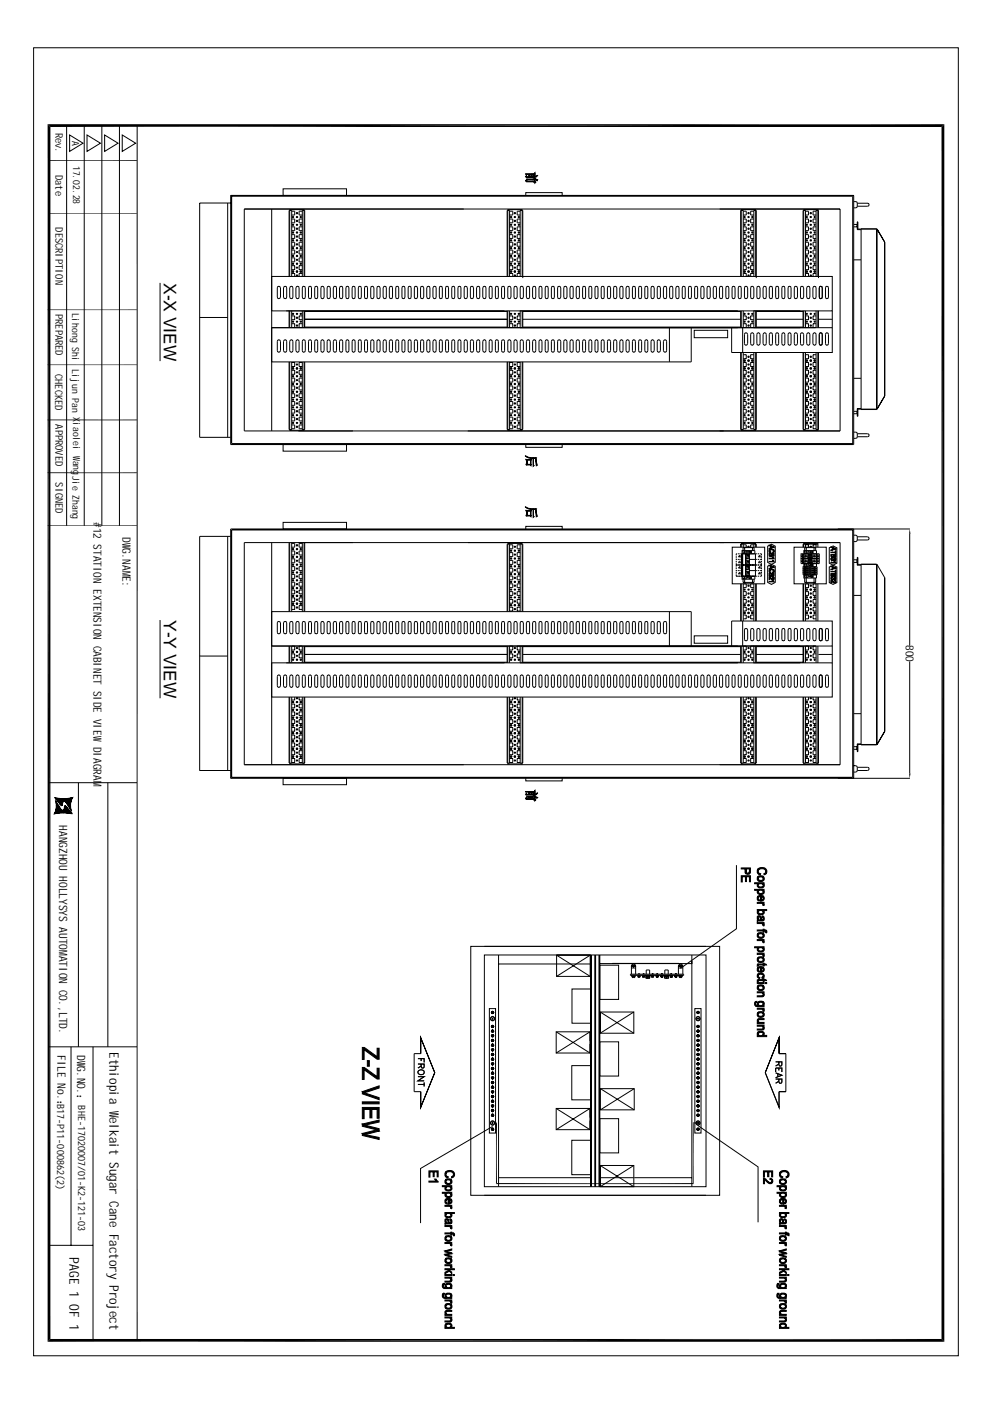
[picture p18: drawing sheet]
<svg xmlns="http://www.w3.org/2000/svg" width="210mm" height="297mm" viewBox="0 0 210 297" stroke-linecap="round" stroke-linejoin="round" font-family="sans-serif">
<defs><g id="words">
<g font-size="3.7">
<text x="34.7" y="59.8" transform="rotate(90 34.7 59.8)">X-X VIEW</text>
<text x="34.7" y="131.2" transform="rotate(90 34.7 131.2)">Y-Y VIEW</text>
</g>
<g font-size="2.8">
<text x="23.2" y="222.7" transform="rotate(90 23.2 222.7)">Ethiopia Welkait Sugar Cane Factory Project</text>
<text x="14.7" y="266" transform="rotate(90 14.7 266)">PAGE 1 OF 1</text>
</g>
<g font-size="2.4">
<text x="19.8" y="110.4" transform="rotate(90 19.8 110.4)">#</text>
<text x="19.8" y="111.6" transform="rotate(90 19.8 111.6)">12 STATION EXTENSION CABINET SIDE VIEWDIAGRAM</text>
<text x="25.9" y="113.6" transform="rotate(90 25.9 113.6)">DW.NAME:</text>
<text x="25.9" y="116" transform="rotate(90 25.9 116)">G</text>
<text x="191.7" y="136.5" transform="rotate(90 191.7 136.5)">800</text>
<text x="12.5" y="174.6" transform="rotate(90 12.5 174.6)">HANGZHOU HOLLYSYS AUTOMATION CO.,LTD.</text>
<text x="12.1" y="223.2" transform="rotate(90 12.1 223.2)">FILE No.：</text>
<text x="16.3" y="223.2" transform="rotate(90 16.3 223.2)">DW.NO.：</text>
<text x="16.3" y="225.6" transform="rotate(90 16.3 225.6)">G</text>
</g>
<g font-size="2.2">
<text x="11.7" y="28.1" transform="rotate(90 11.7 28.1)">Rev.</text>
<text x="11.7" y="37" transform="rotate(90 11.7 37)">Date</text>
<text x="11.7" y="48.1" transform="rotate(90 11.7 48.1)">DESCRIPTION</text>
<text x="11.7" y="66.4" transform="rotate(90 11.7 66.4)">PREPARED</text>
<text x="11.7" y="79.1" transform="rotate(90 11.7 79.1)">CHECKED</text>
<text x="11.7" y="89.7" transform="rotate(90 11.7 89.7)">APPROVED</text>
<text x="11.7" y="102" transform="rotate(90 11.7 102)">SIGNED</text>
</g>
<g font-size="2.1">
<text x="12.1" y="233.6" transform="rotate(90 12.1 233.6)">B17-P11-000862(2)</text>
<text x="16.6" y="233.9" transform="rotate(90 16.6 233.9)">BHE-17020007/01-K2-121-03</text>
</g>
<g font-size="2">
<text x="15.3" y="29.7" transform="rotate(90 15.3 29.7)">A</text>
<text x="15.5" y="35.1" transform="rotate(90 15.5 35.1)">17.02.28</text>
<text x="15.3" y="66.3" transform="rotate(90 15.3 66.3)">Lihong Shi</text>
<text x="15.2" y="78.1" transform="rotate(90 15.2 78.1)">Lijun Pan X</text>
<text x="15.5" y="89.3" transform="rotate(90 15.5 89.3)">iaolei W</text>
<text x="15.3" y="100.7" transform="rotate(90 15.3 100.7)">Jie Zhang</text>
<text x="15.5" y="97.4" transform="rotate(90 15.5 97.4)">ang</text>
</g>
<text font-size=".8" x="13.7" y="170.6" transform="rotate(90 13.7 170.6)">auto</text>
<g font-size=".5">
<text x="13" y="168.9" transform="rotate(90 13 168.9)">hollilas</text>
<text x="14.6" y="168.9" transform="rotate(90 14.6 168.9)">pgqh</text>
</g>
<text font-size=".4" x="12.1" y="170.7" transform="rotate(90 12.1 170.7)">hollysys</text>
</g></defs>
<path d="M10.1 26.3l.6 257-.6 .6zM10.1 26.3l.6 .6v256.4zM10.7 26.9l189.1-.6-.6 .6zM10.1 26.3h189.7l-189.1 .6zM10.1 283.9l189.1-.6 .6 .6zM10.1 283.9l.6-.6h188.5zM199.2 26.9l.6 257-.6-.6zM199.2 26.9l.6-.6v257.6z" fill="#000"/>
<g fill="none" stroke="#000" stroke-width=".21">
<path d="M7.1 10.1h195.7v276.7h-195.7zM10.4 33.9h18.6M14.1 26.6v84.6M14.7 28.6l2.9 1.7-2.9 1.7zM17.8 26.6v84.6M18.4 28.6l2.9 1.7-2.9 1.7zM21.5 26.6v84.6M22.1 28.6l2.9 1.7-2.9 1.7zM25.3 26.6v84.6M25.9 28.6l2.8 1.7-2.8 1.7zM29 26.6v257M10.4 45.1h18.6"/>
<path d="M10.1 77.2h18.9M10.1 65.5h18.9M10.1 88.8h18.9M10.1 100h18.9M10.1 111.2h18.9M10.4 165.6h18.6M11.4 172.2v.1M11.5 172.1l.1 .1M11.5 172.2l-.1-.1 .2 .1M11.5 168.7l1.8 1.7-1.6-1.5M11.6 171.9l.3 .3M11.6 171.9l.2 .3-.3-.2"/>
<path d="M11.6 171.8l.3 .4M11.6 168.7l1.7 1.6M11.7 169.3l.3 .4M11.7 171.6l.6 .5M11.7 171.6l.5 .5M11.7 171.4l.7 .7M11.7 171.5l.6 .6M11.7 168.7l1.6 1.6M11.8 169.6l.3 .4M11.8 169.7l.5 .6M11.8 171.3l.8 .8M11.8 171.4l.7 .7"/>
<path d="M11.8 169.8l.7 .7M11.8 170l.9 .8M11.8 171l1 1M11.8 171.1l.9 .9M11.8 171.2l.9 .9M11.9 168.8l1.4 1.4M11.9 170l1 1.1M11.9 170.2l1.8 1.8M11.9 170.3l1.7 1.7M11.9 170.3l1.6 1.7M11.9 170.4l1.6 1.6M11.9 170.5l1.5 1.5"/>
<path d="M11.9 170.6l1.4 1.4M11.9 170.7l1.3 1.3M11.9 170.8l1.2 1.2M11.9 170.9l1.1 1.1M11.9 171l1 1M12 168.8l1.3 1.3M12.1 168.8l1.2 1.2M12.1 169.5l1 1M12.1 172.1l-.5-.4 .4 .5M12.2 168.8l1.1 1.2M12.3 168.9l1 1M12.4 168.9l.9 .9"/>
<path d="M12.5 168.9l.9 .8M12.5 170l.5 .5M12.6 168.9l.8 .8M12.7 168.9l.8 .7M12.8 168.9l.7 .7M12.9 168.9l.7 .7M13 168.9l.7 .7M13.1 168.9l1.9 1.9M13.1 171.4l.7 .6M13.2 168.9l1.8 1.8M13.3 171.4l.6 .6M13.3 168.9l1.7 1.7"/>
<path d="M13.3 171.4l.7 .6M13.4 171.3l.7 .8M13.4 168.9l1.6 1.6M13.4 171.3l.8 .8M13.5 171.2l.8 .9M13.5 168.9l1.5 1.5M13.5 171.1l.9 1M13.5 170.8l1.4 1.4M13.5 170.9l1.2 1.2M13.5 171l1.1 1.1M13.5 171.1l1 1M13.5 168.9l1.5 1.4"/>
<path d="M13.6 170.5l1.7 1.7M13.6 170.6l1.6 1.6M13.6 170.7l1.5 1.5M13.6 170.8l1.4 1.4M13.6 170.5l1.7 1.6M13.6 168.9l1.4 1.4M13.7 170.4l1.1 1.2M13.7 168.9l1.3 1.3M13.8 170.4l.6 .7M13.8 168.9l1.2 1.2M13.9 168.9l1.1 1.1M14 168.9l1 1"/>
<path d="M14 169.9l1 1M14.1 168.9l.9 .9-.8-.9M14.2 170.2l.8 .8M14.2 168.9l.9 .8M14.3 168.9l.8 .7M14.4 170.5l.6 .6M14.4 168.9l.7 .6M14.5 168.9l.6 .6M14.6 170.7l.5 .6M14.6 168.8l.6 .6-.6-.5M14.7 168.8l.5 .5M14.7 171l.4 .4"/>
<path d="M14.8 168.8l.4 .4M14.9 171.3l.3 .2M15 168.8l.3 .2M15.1 168.7l.2 .2M15.1 171.6h.1M15.2 168.7l.2 .2M15.3 168.7l.1 .2M15.3 169.1l-.4-.3 .3 .3M15.3 168.7l.1 .1M15.4 168.7h.1M15.5 168.6h.1M16.6 165.6v55.9"/>
<path d="M22.8 165.6v55.9M10.4 221.5h18.6M15 221.5v42M19.7 221.5v62.1M10.4 263.5h9.3"/>
</g>
<g fill="#fff">
<path d="M21.4 221.8h4.6v61z"/>
<path d="M21.4 221.8l4.6 61h-4.6z"/>
</g>
<g fill="none" stroke="#000" stroke-width=".21">
<path d="M59.9 39.9h13.4v1.4h-13.4zM33.9 59.8v16.6M48.2 43v49.5M48.8 43h-6.6v49.5h6.6M48.8 41.3h131.8v52.8h-131.8zM49 41.5h131.4v52.3h-131.4zM51.7 44.2h126.1v47h-126.1zM57.5 58.5h118.6v7.3h-118.6zM57.5 44.2v47M61.2 58.5v-14h.5v14M61.3 44.5v14M61.3 44.2v.3"/>
<path d="M61.3 44.4h3M61.7 44.7h.7v.8h-.7M61.7 46.3h.7v.8h-.7M61.7 48h.7v.8h-.7M61.7 49.6h.7v.8h-.7M61.7 51.3h.7v.8h-.7M61.7 52.9h.7v.8h-.7M61.7 54.6h.7v.8h-.7M61.7 56.2h.7v.9h-.7M61.7 57.9h.7v.6M61.9 45.8h.2v.2h-.2zM61.9 47.5h.2v.2h-.2z"/>
<path d="M61.9 49.1h.2v.2h-.2zM61.9 50.7h.2v.3h-.2zM61.9 52.4h.2v.2h-.2zM61.9 54h.2v.3h-.2zM61.9 55.7h.2v.2h-.2zM61.9 57.3h.2v.3h-.2zM62.7 45.8h.2v.2h-.2zM62.7 45h.2v.2h-.2zM62.7 47.5h.2v.2h-.2zM62.7 46.6h.2v.2h-.2zM62.7 49.1h.2v.2h-.2zM62.7 48.3h.2v.2h-.2z"/>
<path d="M62.7 50.7h.2v.3h-.2zM62.7 49.9h.2v.3h-.2zM62.7 51.6h.2v.2h-.2zM62.7 52.4h.2v.2h-.2zM62.7 54h.2v.3h-.2zM62.7 53.2h.2v.2h-.2zM62.7 54.9h.2v.2h-.2zM62.7 55.7h.2v.2h-.2zM62.7 57.3h.2v.3h-.2zM62.7 56.5h.2v.2h-.2zM62.7 58.2h.2v.2h-.2zM63.5 45.8h.3v.2h-.3z"/>
<path d="M63.5 47.5h.3v.2h-.3zM63.5 49.1h.3v.2h-.3zM63.5 50.7h.3v.3h-.3zM63.5 52.4h.3v.2h-.3zM63.5 54h.3v.3h-.3zM63.5 55.7h.3v.2h-.3zM63.5 57.3h.3v.3h-.3zM64 58.5v-14h.5v14M64 44.7h-.7v.8h.7M64 46.3h-.7v.8h.7M64 48h-.7v.8h.7M64 49.6h-.7v.8h.7"/>
<path d="M64 51.3h-.7v.8h.7M64 52.9h-.7v.8h.7M64 54.6h-.7v.8h.7M64 56.2h-.7v.9h.7M64 57.9h-.7v.6M64.3 44.2v14.3M107.3 58.5v-14h.5v14M107.4 44.5v14M107.5 44.2v.3M107.5 44.4h2.9M107.8 44.7h.7v.8h-.7M107.8 46.3h.7v.8h-.7"/>
<path d="M107.8 48h.7v.8h-.7M107.8 49.6h.7v.8h-.7M107.8 51.3h.7v.8h-.7M107.8 52.9h.7v.8h-.7M107.8 54.6h.7v.8h-.7M107.8 56.2h.7v.9h-.7M107.8 57.9h.7v.6M108 45.8h.2v.2h-.2zM108 47.5h.2v.2h-.2zM108 49.1h.2v.2h-.2zM108 50.7h.2v.3h-.2zM108 52.4h.2v.2h-.2z"/>
<path d="M108 54h.2v.3h-.2zM108 55.7h.2v.2h-.2zM108 57.3h.2v.3h-.2zM108.8 45.8h.3v.2h-.3zM108.8 45h.3v.2h-.3zM108.8 47.5h.3v.2h-.3zM108.8 46.6h.3v.2h-.3zM108.8 49.1h.3v.2h-.3zM108.8 48.3h.3v.2h-.3zM108.8 50.7h.3v.3h-.3zM108.8 49.9h.3v.3h-.3zM108.8 51.6h.3v.2h-.3z"/>
<path d="M108.8 52.4h.3v.2h-.3zM108.8 54h.3v.3h-.3zM108.8 53.2h.3v.2h-.3zM108.8 54.9h.3v.2h-.3zM108.8 55.7h.3v.2h-.3zM108.8 57.3h.3v.3h-.3zM108.8 56.5h.3v.2h-.3zM108.8 58.2h.3v.2h-.3zM109.7 45.8h.2v.2h-.2zM109.7 47.5h.2v.2h-.2zM109.7 49.1h.2v.2h-.2zM109.7 50.7h.2v.3h-.2z"/>
<path d="M109.7 52.4h.2v.2h-.2zM109.7 54h.2v.3h-.2zM109.7 55.7h.2v.2h-.2zM109.7 57.3h.2v.3h-.2zM110.1 44.7h-.7v.8h.7M110.1 46.3h-.7v.8h.7M110.1 48h-.7v.8h.7M110.1 49.6h-.7v.8h.7M110.1 51.3h-.7v.8h.7M110.1 52.9h-.7v.8h.7M110.1 54.6h-.7v.8h.7M110.1 56.2h-.7v.9h.7"/>
<path d="M110.1 57.9h-.7v.6M110.1 58.5v-14h.5v14.3M110.4 44.2v.3M110.5 44.5v14M111.3 41.3v-.5h7.7v.5M156.7 58.5v-14h.6v14M156.8 44.5v14M156.9 44.2v.3M156.9 44.4h3M157.3 44.7h.6v.8h-.6M157.3 46.3h.6v.8h-.6M157.3 48h.6v.8h-.6"/>
<path d="M157.3 49.6h.6v.8h-.6M157.3 51.3h.6v.8h-.6M157.3 52.9h.6v.8h-.6M157.3 54.6h.6v.8h-.6M157.3 56.2h.6v.9h-.6M157.3 57.9h.6v.6M157.4 45.8h.2v.2h-.2zM157.4 47.5h.2v.2h-.2zM157.4 49.1h.2v.2h-.2zM157.4 50.7h.2v.3h-.2zM157.4 52.4h.2v.2h-.2zM157.4 54h.2v.3h-.2z"/>
<path d="M157.4 55.7h.2v.2h-.2zM157.4 57.3h.2v.3h-.2zM158.3 45.8h.2v.2h-.2zM158.3 45h.2v.2h-.2zM158.3 47.5h.2v.2h-.2zM158.3 46.6h.2v.2h-.2zM158.3 49.1h.2v.2h-.2zM158.3 48.3h.2v.2h-.2zM158.3 50.7h.2v.3h-.2zM158.3 49.9h.2v.3h-.2zM158.3 51.6h.2v.2h-.2zM158.3 52.4h.2v.2h-.2z"/>
<path d="M158.3 54h.2v.3h-.2zM158.3 53.2h.2v.2h-.2zM158.3 54.9h.2v.2h-.2zM158.3 55.7h.2v.2h-.2zM158.3 57.3h.2v.3h-.2zM158.3 56.5h.2v.2h-.2zM158.3 58.2h.2v.2h-.2zM159.1 45.8h.2v.2h-.2zM159.1 47.5h.2v.2h-.2zM159.1 49.1h.2v.2h-.2zM159.1 50.7h.2v.3h-.2zM159.1 52.4h.2v.2h-.2z"/>
<path d="M159.1 54h.2v.3h-.2zM159.1 55.7h.2v.2h-.2zM159.1 57.3h.2v.3h-.2zM159.5 44.7h-.7v.8h.7M159.5 46.3h-.7v.8h.7M159.5 48h-.7v.8h.7M159.5 49.6h-.7v.8h.7M159.5 51.3h-.7v.8h.7M159.5 52.9h-.7v.8h.7M159.5 54.6h-.7v.8h.7M159.5 56.2h-.7v.9h.7M159.5 57.9h-.7v.6"/>
<path d="M159.5 58.5v-14h.5v14.3M159.9 44.2v.3M159.9 44.5v14M169.9 58.5v-14h.5v14M170.1 44.4h3M170.1 44.2v14.3M170.4 44.7h.7v.8h-.7M170.4 46.3h.7v.8h-.7M170.4 48h.7v.8h-.7M170.4 49.6h.7v.8h-.7M170.4 51.3h.7v.8h-.7M170.4 52.9h.7v.8h-.7"/>
<path d="M170.4 54.6h.7v.8h-.7M170.4 56.2h.7v.9h-.7M170.4 57.9h.7v.6M170.6 49.1h.2v.2h-.2zM170.6 50.7h.2v.3h-.2zM170.6 52.4h.2v.2h-.2zM170.6 54h.2v.3h-.2zM170.6 55.7h.2v.2h-.2zM170.6 57.3h.2v.3h-.2zM171.4 45.8h.3v.2h-.3zM171.4 45h.3v.2h-.3zM171.4 47.5h.3v.2h-.3z"/>
<path d="M171.4 46.6h.3v.2h-.3zM171.4 49.1h.3v.2h-.3zM171.4 48.3h.3v.2h-.3zM171.4 50.7h.3v.3h-.3zM171.4 49.9h.3v.3h-.3zM171.4 51.6h.3v.2h-.3zM171.4 52.4h.3v.2h-.3zM171.4 54h.3v.3h-.3zM171.4 53.2h.3v.2h-.3zM171.4 54.9h.3v.2h-.3zM171.4 55.7h.3v.2h-.3zM171.4 57.3h.3v.3h-.3z"/>
<path d="M171.4 56.5h.3v.2h-.3zM171.4 58.2h.3v.2h-.3zM172.3 49.1h.2v.2h-.2zM172.3 50.7h.2v.3h-.2zM172.3 52.4h.2v.2h-.2zM172.3 54h.2v.3h-.2zM172.3 55.7h.2v.2h-.2zM172.3 57.3h.2v.3h-.2zM172.7 58.5v-14h.5v14.3M172.7 44.7h-.7v.8h.7M172.7 46.3h-.7v.8h.7M172.7 48h-.7v.8h.7"/>
<path d="M172.7 49.6h-.7v.8h.7M172.7 51.3h-.7v.8h.7M172.7 52.9h-.7v.8h.7M172.7 54.6h-.7v.8h.7M172.7 56.2h-.7v.9h.7M172.7 57.9h-.7v.6M173.1 44.2v14.3M180.6 42.7h.7l.1 .3-.1 .9-.7 .1M180.6 48h.8M180.6 55h1.6M180.6 47.5h.8M181.4 47.5v.5"/>
<path d="M181.4 47.5h.1M181.4 43h2.2l.3 .3-.3 .3h-2.2M181.4 47.1h.1M181.4 48.6h.8M181.5 48.5v-1.6h-.1v1.7M181.5 48.5l-.1 .1M181.5 48.5h4.1M185.5 48.4h-3.3v38.2h3.3M185.5 48.4v38.2M185.5 48.4l.1 .1M185.6 48.5v38M185.6 48.5h-.1"/>
<path d="M185.6 48.5l1.6 2.8M185.6 48.5l1.6 2.7M187.2 51.2h.1M187.2 51.2v32.6M42.2 67.2h6M57.5 69.3h115.1M58.8 72l.2-.1 .4 .3v2l-.4 .3-.3-.3zM58.8 60.6h.4l.2 .3v2l-.4 .3-.2-.1-.1-.2zM60.1 72l.2-.1 .4 .3v2l-.4 .3-.3-.3v-2zM60.1 60.6h.5l.1 .3v2l-.1 .2-.3 .1-.3-.3v-2zM60.6 65.8h46.1M61.2 76.6v14.3h.5v-14.3"/>
<path d="M61.2 65.8v3.5M61.3 65.8v3.5M61.3 76.6v14.3M61.4 72l.2-.1 .4 .3v2l-.4 .3-.3-.3v-2zM61.4 60.6h.5l.1 .3v2l-.1 .2-.3 .1-.3-.3v-2zM61.7 65.8v3.5M61.7 66.8h.7v.8h-.7M61.7 68.5h.7v.8h-.7M61.7 76.7h.7v.8h-.7M61.7 78.3h.7v.9h-.7M61.7 80h.7v.8h-.7M61.9 79.5h.2v.2h-.2z"/>
<path d="M61.9 77.8h.2v.2h-.2zM61.9 66.3h.2v.2h-.2zM61.9 68h.2v.1h-.2zM62.7 79.5h.2v.2h-.2zM62.7 77.8h.2v.2h-.2zM62.7 78.7h.2v.2h-.2zM62.7 77h.2v.2h-.2zM62.7 66.3h.2v.2h-.2zM62.7 68h.2v.1h-.2zM62.7 67.1h.2v.2h-.2zM62.7 68.8h.2v.2h-.2zM62.7 72l.2-.1 .4 .3v2l-.4 .3-.3-.3v-2z"/>
<path d="M62.7 60.6h.5l.1 .3v2l-.1 .2-.3 .1-.3-.3v-2zM63.5 79.5h.3v.2h-.3zM63.5 77.8h.3v.2h-.3zM63.5 66.3h.3v.2h-.3zM63.5 68h.3v.1h-.3zM64 65.8v3.5M64 76.6v14.3h.5v-14.3M64 66.8h-.7v.8h.7M64 68.5h-.7v.8h.7M64 76.7h-.7v.8h.7M64 78.3h-.7v.9h.7M64 80h-.7v.8h.7"/>
<path d="M64.1 72l.2-.1 .3 .3v2l-.3 .3-.3-.3zM64.1 60.6h.4l.1 .3v2l-.1 .2-.2 .1-.3-.3zM64.3 65.8v3.5M64.3 76.6v14.6M64.5 65.8v3.5M64.5 65.9h42.8M64.5 69.2h42.8M64.5 67.5h42.8M65.4 72l.2-.1 .3 .3v2l-.3 .3-.3-.3zM65.4 60.6h.4l.1 .3v2l-.3 .3-.2-.1-.1-.2zM66.7 72l.2-.1 .3 .3v2l-.3 .3-.3-.3zM66.7 60.6h.4l.1 .3v2l-.3 .3-.2-.1-.1-.2z"/>
<path d="M68 72l.2-.1 .4 .3v2l-.4 .3-.3-.3zM68 60.6h.5l.1 .3v2l-.4 .3-.2-.1-.1-.2zM69.3 72l.3-.1 .3 .3v2l-.3 .3-.4-.3zM69.3 60.6h.5l.1 .3v2l-.3 .3-.3-.1-.1-.2zM70.7 72l.2-.1 .3 .3v2l-.3 .3-.4-.3v-2zM70.7 60.6h.4l.1 .3v2l-.1 .2-.2 .1-.4-.3v-2zM72 72l.2-.1 .3 .3v2l-.3 .3-.4-.3v-2zM72 60.6h.4l.1 .3v2l-.1 .2-.2 .1-.4-.3v-2zM73.3 72l.2-.1 .3 .3v2l-.3 .3-.3-.3zM73.3 60.6h.4l.1 .3v2l-.1 .2-.2 .1-.3-.3zM74.6 72l.2-.1 .3 .3v2l-.3 .3-.3-.3zM74.6 60.6h.5v.3v2v.2l-.3 .1-.3-.3z"/>
<path d="M75.9 72l.3-.1 .3 .3v2l-.3 .3-.4-.3zM75.9 60.6h.5l.1 .3v2l-.3 .3-.3-.1-.1-.2zM77.2 72l.3-.1 .3 .3v2l-.3 .3-.4-.3zM77.2 60.6h.5l.1 .3v2l-.3 .3-.3-.1-.1-.2zM78.5 72l.3-.1 .3 .3v2l-.3 .3-.4-.3zM78.5 60.6h.5l.1 .3v2l-.3 .3-.3-.1-.1-.2zM79.8 72l.3-.1 .3 .3v2l-.3 .3-.3-.3zM79.8 60.6h.5l.1 .3v2l-.3 .3-.3-.1v-.2zM81.2 72l.2-.1 .3 .3v2l-.3 .3-.3-.3v-2zM81.2 60.6h.5v.3v2v.2l-.3 .1-.3-.3v-2zM82.5 72l.2-.1 .4 .3v2l-.4 .3-.3-.3v-2zM82.5 60.6h.5l.1 .3v2l-.1 .2-.3 .1-.3-.3v-2z"/>
<path d="M83.8 72l.2-.1 .4 .3v2l-.4 .3-.3-.3zM83.8 60.6h.5l.1 .3v2l-.1 .2-.3 .1-.3-.3zM85.1 60.6h.5l.1 .3v2l-.1 .2-.3 .1-.3-.3zM85.1 72l.2-.1 .4 .3v2l-.4 .3-.3-.3zM86.4 60.6h.5l.1 .3v2l-.3 .3-.3-.1v-.2zM86.4 72l.3-.1 .3 .3v2l-.3 .3-.3-.3zM87.8 60.6h.4l.1 .3v2l-.3 .3-.2-.1-.1-.2zM87.8 72l.2-.1 .3 .3v2l-.3 .3-.3-.3zM89.1 60.6h.4l.2 .3v2l-.4 .3-.2-.1-.1-.2zM89.1 72l.2-.1 .4 .3v2l-.4 .3-.3-.3zM90.4 60.6h.5l.1 .3v2l-.1 .2-.3 .1-.3-.3v-2zM90.4 72l.2-.1 .4 .3v2l-.4 .3-.3-.3v-2z"/>
<path d="M91.7 60.6h.5l.1 .3v2l-.1 .2-.3 .1-.3-.3v-2zM91.7 72l.2-.1 .4 .3v2l-.4 .3-.3-.3v-2zM93 72l.3-.1 .3 .3v2l-.3 .3-.3-.3zM93 60.6h.5l.1 .3v2l-.1 .2-.2 .1-.3-.3zM94.4 72l.2-.1 .3 .3v2l-.3 .3-.3-.3zM94.4 60.6h.4l.1 .3v2l-.1 .2-.2 .1-.3-.3zM95.7 72l.2-.1 .3 .3v2l-.3 .3-.3-.3zM95.7 60.6h.4l.1 .3v2l-.3 .3-.2-.1-.1-.2zM97 60.6h.5v.3v2l-.3 .3-.2-.1-.1-.2zM97 72l.2-.1 .3 .3v2l-.3 .3-.3-.3zM98.3 60.6h.5l.1 .3v2l-.3 .3-.3-.1-.1-.2zM98.3 72l.3-.1 .3 .3v2l-.3 .3-.4-.3z"/>
<path d="M99.6 60.6h.5l.1 .3v2l-.3 .3-.3-.1-.1-.2zM99.6 72l.3-.1 .3 .3v2l-.3 .3-.4-.3zM101 60.6h.4l.1 .3v2l-.1 .2-.2 .1-.4-.3v-2zM101 72l.2-.1 .3 .3v2l-.3 .3-.4-.3v-2zM102.3 60.6h.4l.1 .3v2l-.1 .2-.2 .1-.3-.3v-2zM102.3 72l.2-.1 .3 .3v2l-.3 .3-.3-.3v-2zM103.6 60.6h.5v.3v2v.2l-.3 .1-.3-.3zM103.6 72l.2-.1 .3 .3v2l-.3 .3-.3-.3zM104.9 60.6h.5l.1 .3v2l-.1 .2-.3 .1-.3-.3zM104.9 72l.2-.1 .4 .3v2l-.4 .3-.3-.3zM106.2 60.6h.5l.1 .3v2l-.3 .3-.3-.1-.1-.2zM106.2 72l.3-.1 .3 .3v2l-.3 .3-.4-.3z"/>
<path d="M107.3 76.6v14.3h.5v-14.3M107.3 65.8v3.5M107.4 65.8v3.5M107.4 76.6v14.3M107.5 60.6h.5l.1 .3v2l-.3 .3-.3-.1-.1-.2zM107.5 72l.3-.1 .3 .3v2l-.3 .3-.4-.3zM107.8 65.8v3.5M107.8 66.8h.7v.8h-.7M107.8 68.5h.7v.8h-.7M107.8 76.7h.7v.8h-.7M107.8 78.3h.7v.9h-.7M107.8 80h.7v.8h-.7"/>
<path d="M108 79.5h.2v.2h-.2zM108 66.3h.2v.2h-.2zM108 68h.2v.1h-.2zM108 77.8h.2v.2h-.2zM108.8 79.5h.3v.2h-.3zM108.8 66.3h.3v.2h-.3zM108.8 68h.3v.1h-.3zM108.8 67.1h.3v.2h-.3zM108.8 68.8h.3v.2h-.3zM108.8 77.8h.3v.2h-.3zM108.8 78.7h.3v.2h-.3zM108.8 77h.3v.2h-.3z"/>
<path d="M108.8 60.6h.5l.1 .3v2l-.3 .3-.3-.1v-.2zM108.8 72l.3-.1 .3 .3v2l-.3 .3-.3-.3zM109.7 79.5h.2v.2h-.2zM109.7 66.3h.2v.2h-.2zM109.7 68h.2v.1h-.2zM109.7 77.8h.2v.2h-.2zM110 65.8h46.1M110.1 66.8h-.7v.8h.7M110.1 68.5h-.7v.8h.7M110.1 76.7h-.7v.8h.7M110.1 78.3h-.7v.9h.7M110.1 80h-.7v.8h.7"/>
<path d="M110.1 65.8v3.5M110.1 76.6v14.3h.5v-14.3M110.2 72l.2-.1 .3 .3v2l-.3 .3-.3-.3zM110.2 60.6h.4l.1 .3v2l-.3 .3-.2-.1-.1-.2zM110.5 65.8v3.5M110.5 76.6v14.3M110.6 65.8v3.5M110.6 65.9h46.1M110.6 69.2h46.1M110.6 67.5h46.1M111.5 72l.2-.1 .4 .3v2l-.4 .3-.3-.3v-2zM111.5 60.6h.5l.1 .3v2l-.1 .2-.3 .1-.3-.3v-2z"/>
<path d="M112.8 72l.2-.1 .4 .3v2l-.4 .3-.3-.3v-2zM112.8 60.6h.5l.1 .3v2l-.1 .2-.3 .1-.3-.3v-2zM114.1 60.6h.5l.1 .3v2l-.1 .2-.3 .1-.3-.3zM114.1 72l.2-.1 .4 .3v2l-.4 .3-.3-.3zM115.4 60.6h.5l.1 .3v2l-.3 .3-.3-.1v-.2zM115.4 72l.3-.1 .3 .3v2l-.3 .3-.3-.3zM116.8 60.6h.4l.1 .3v2l-.3 .3-.2-.1-.1-.2zM116.8 72l.2-.1 .3 .3v2l-.3 .3-.3-.3zM118.1 60.6h.4l.2 .3v2l-.4 .3-.2-.1-.1-.2zM118.1 72l.2-.1 .4 .3v2l-.4 .3-.3-.3zM119.4 60.6h.4l.2 .3v2l-.4 .3-.2-.1-.1-.2zM119.4 72l.2-.1 .4 .3v2l-.4 .3-.3-.3z"/>
<path d="M120.7 60.6h.5l.1 .3v2l-.1 .2-.3 .1-.3-.3v-2zM120.7 72l.2-.1 .4 .3v2l-.4 .3-.3-.3v-2zM122 60.6h.5l.1 .3v2l-.1 .2-.2 .1-.4-.3v-2zM122 72l.3-.1 .3 .3v2l-.3 .3-.4-.3v-2zM123.4 60.6h.4l.1 .3v2l-.1 .2-.2 .1-.3-.3zM123.4 72l.2-.1 .3 .3v2l-.3 .3-.3-.3zM124.7 60.6h.4l.1 .3v2l-.1 .2-.2 .1-.3-.3zM124.7 72l.2-.1 .3 .3v2l-.3 .3-.3-.3zM126 60.6h.4l.1 .3v2l-.3 .3-.2-.1-.1-.2zM126 72l.2-.1 .3 .3v2l-.3 .3-.3-.3zM127.3 60.6h.5v.3v2l-.2 .3-.3-.1-.1-.2zM127.3 72l.3-.1 .2 .3v2l-.2 .3-.4-.3z"/>
<path d="M128.6 60.6h.5l.1 .3v2l-.3 .3-.3-.1-.1-.2zM128.6 72l.3-.1 .3 .3v2l-.3 .3-.4-.3zM129.9 60.6h.5l.1 .3v2l-.3 .3-.3-.1-.1-.2zM129.9 72l.3-.1 .3 .3v2l-.3 .3-.4-.3zM131.3 60.6h.4l.1 .3v2l-.1 .2-.2 .1-.4-.3v-2zM131.3 72l.2-.1 .3 .3v2l-.3 .3-.4-.3v-2zM132.6 60.6h.5v.3v2v.2l-.3 .1-.3-.3v-2zM132.6 72l.2-.1 .3 .3v2l-.3 .3-.3-.3v-2zM133.9 60.6h.5l.1 .3v2l-.1 .2-.3 .1-.3-.3zM133.9 72l.2-.1 .4 .3v2l-.4 .3-.3-.3zM135.2 60.6h.5l.1 .3v2l-.1 .2-.3 .1-.3-.3zM135.2 72l.2-.1 .4 .3v2l-.4 .3-.3-.3z"/>
<path d="M136.5 60.6h.5l.1 .3v2l-.3 .3-.3-.1-.1-.2zM136.5 72l.3-.1 .3 .3v2l-.3 .3-.4-.3zM137.8 60.6h.5l.1 .3v2l-.3 .3-.3-.1v-.2zM137.8 72l.3-.1 .3 .3v2l-.3 .3-.3-.3zM139.1 60.6h.5l.1 .3v2l-.3 .3-.3-.1v-.2zM139.1 72l.3-.1 .3 .3v2l-.3 .3-.3-.3zM140.5 60.6h.5l.1 .3v2l-.1 .2-.3 .1-.3-.3v-2zM140.5 72l.2-.1 .4 .3v2l-.4 .3-.3-.3v-2zM141.6 69.3v7.3M141.8 60.6h.5l.1 .3v2l-.1 .2-.3 .1-.3-.3v-2zM143.1 60.6h.5l.1 .3v2l-.1 .2-.3 .1-.3-.3v-2zM144.4 60.6h.5l.1 .3v2l-.1 .2-.2 .1-.3-.3z"/>
<path d="M145.8 60.6h.4l.1 .3v2l-.3 .3-.2-.1-.1-.2zM146.3 69.3v7.3h-88.8v-7.3h118.6v5.3h-21.3v-5.3M146.9 69.9h7.1v1.5h-7.1zM147.1 60.6h.4l.1 .3v2l-.3 .3-.2-.1-.1-.2zM148.4 60.6h.4l.2 .3v2l-.4 .3-.2-.1-.1-.2zM149.7 60.6h.5l.1 .3v2l-.4 .3-.2-.1-.1-.2zM151 60.6h.5l.1 .3v2l-.1 .2-.2 .1-.4-.3v-2zM152.4 60.6h.4l.1 .3v2l-.1 .2-.2 .1-.4-.3v-2zM153.7 60.6h.4l.1 .3v2l-.1 .2-.2 .1-.3-.3zM155 60.6h.4l.1 .3v2l-.1 .2-.2 .1-.3-.3zM156.3 60.6h.5v.3v2l-.3 .3-.2-.1-.1-.2zM156.7 74.6v16.3h.6v-16.3"/>
<path d="M156.7 65.8v3.5M156.8 65.8v3.5M156.8 74.6v16.3M157.1 69.3v5.3M157.3 65.8v3.5M157.3 66.8h.6v.8h-.6M157.3 68.5h.6v.8h-.6M157.3 75h.6v.9h-.6M157.3 76.7h.6v.8h-.6M157.3 78.3h.6v.9h-.6M157.3 80h.6v.8h-.6M157.4 76.2h.2v.2h-.2z"/>
<path d="M157.4 79.5h.2v.2h-.2zM157.4 66.3h.2v.2h-.2zM157.4 68h.2v.1h-.2zM157.4 77.8h.2v.2h-.2zM157.6 60.6h.5l.1 .3v2l-.3 .3-.3-.1-.1-.2zM157.6 70.5l.3-.1 .3 .3v2l-.3 .4-.4-.4zM158.2 79.5v.2M158.2 79.6h.1M158.3 76.2h.2v.2h-.2zM158.3 77h.2v.2h-.2zM158.3 75.4h.2v.2h-.2zM158.3 79.5h.2v.2h-.2z"/>
<path d="M158.3 66.3h.2v.2h-.2zM158.3 68h.2v.1h-.2zM158.3 67.1h.2v.2h-.2zM158.3 68.8h.2v.2h-.2zM158.3 77.8h.2v.2h-.2zM158.3 78.7h.2v.2h-.2zM158.3 79.7h.1M158.9 70.5l.3-.1 .3 .3v2l-.3 .4-.4-.4zM158.9 60.6h.5l.1 .3v2l-.3 .3-.3-.1-.1-.2zM159.1 76.2h.2v.2h-.2zM159.1 79.5h.2v.2h-.2zM159.1 66.3h.2v.2h-.2z"/>
<path d="M159.1 68h.2v.1h-.2zM159.1 77.8h.2v.2h-.2zM159.4 65.8h9.9M159.5 66.8h-.7v.8h.7M159.5 68.5h-.7v.8h.7M159.5 75h-.7v.9h.7M159.5 76.7h-.7v.8h.7M159.5 78.3h-.7v.9h.7M159.5 80h-.7v.8h.7M159.5 65.8v3.5M159.5 74.6v16.3h.5v-16.3M159.9 65.8v3.5"/>
<path d="M159.9 74.6v16.3M160 65.8v3.5M160 65.9h9.9M160 69.2h9.9M160 67.5h9.9M160.2 70.5l.3-.1 .3 .3v2l-.3 .4-.4-.4zM160.2 60.6h.5l.1 .3v2l-.3 .3-.3-.1-.1-.2zM161.6 70.5l.2-.1 .3 .3v2l-.3 .4-.3-.4v-2zM161.6 60.6h.5v.3v2v.2l-.3 .1-.3-.3v-2zM162.9 70.5l.2-.1 .3 .3v2l-.3 .4-.3-.4v-2zM162.9 60.6h.5v.3v2v.2l-.3 .1-.3-.3v-2zM164.2 60.6h.5l.1 .3v2l-.1 .2-.3 .1-.3-.3z"/>
<path d="M164.2 70.5l.2-.1 .4 .3v2l-.4 .4-.3-.4zM165.5 60.6h.5l.1 .3v2l-.3 .3-.3-.1-.1-.2zM165.5 70.5l.3-.1 .3 .3v2l-.3 .4-.4-.4zM166.8 60.6h.5l.1 .3v2l-.3 .3-.3-.1v-.2zM166.8 70.5l.3-.1 .3 .3v2l-.3 .4-.3-.4zM168.1 60.6h.5l.1 .3v2l-.3 .3-.3-.1v-.2zM168.1 70.5l.3-.1 .3 .3v2l-.3 .4-.3-.4zM169.5 60.6h.4l.2 .3v2l-.4 .3-.2-.1-.1-.2zM169.5 70.5l.2-.1 .4 .3v2l-.4 .4-.3-.4zM169.9 74.6v16.3h.5v-16.3M169.9 65.8v3.5M170.1 65.8v3.5"/>
<path d="M170.1 74.6v16.6M170.4 66.8h.7v.8h-.7M170.4 68.5h.7v.8h-.7M170.4 75h.7v.9h-.7M170.4 76.7h.7v.8h-.7M170.4 78.3h.7v.9h-.7M170.4 80h.7v.8h-.7M170.4 65.8v3.5M170.6 76.2h.2v.2h-.2zM170.6 77.8h.2v.2h-.2zM170.6 79.5h.2v.2h-.2zM170.8 60.6h.5l.1 .3v2l-.1 .2-.3 .1-.3-.3v-2z"/>
<path d="M170.8 70.5l.2-.1 .4 .3v2l-.4 .4-.3-.4v-2zM171.4 76.2h.3v.2h-.3zM171.4 77h.3v.2h-.3zM171.4 75.4h.3v.2h-.3zM171.4 77.8h.3v.2h-.3zM171.4 78.7h.3v.2h-.3zM171.4 79.5h.3v.2h-.3zM171.4 66.3h.3v.2h-.3zM171.4 68h.3v.1h-.3zM171.4 67.1h.3v.2h-.3zM171.4 68.8h.3v.2h-.3zM172.1 70.5l.2-.1 .4 .3v2l-.4 .4-.3-.4v-2z"/>
<path d="M172.1 60.6h.5l.1 .3v2l-.1 .2-.3 .1-.3-.3v-2zM172.3 76.2h.2v.2h-.2zM172.3 77.8h.2v.2h-.2zM172.3 79.5h.2v.2h-.2zM172.7 65.8v3.5M172.7 74.6v16.3h.5v-16.3M172.7 66.8h-.7v.8h.7M172.7 68.5h-.7v.8h.7M172.7 75h-.7v.9h.7M172.7 76.7h-.7v.8h.7M172.7 78.3h-.7v.9h.7M172.7 80h-.7v.8h.7"/>
<path d="M173.1 65.8v3.5M173.1 74.6v16.6M173.2 65.8v3.5M173.2 67.5h2.9M173.4 70.5l.3-.1 .3 .3v2l-.3 .4-.3-.4zM173.4 60.6h.5l.1 .3v2l-.1 .2-.2 .1-.3-.3zM174.8 70.5l.2-.1 .3 .3v2l-.3 .4-.3-.4zM174.8 60.6h.4l.1 .3v2l-.1 .2-.2 .1-.3-.3zM176.1 65.8v3.5M59.9 94.1h13.4v1.3h-13.4zM61.3 90.9v.3M61.3 91h3"/>
<path d="M61.7 81.6h.7v.9h-.7M61.7 83.3h.7v.8h-.7M61.7 84.9h.7v.9h-.7M61.7 86.6h.7v.8h-.7M61.7 88.3h.7v.8h-.7M61.7 89.9h.7v.8h-.7M61.9 89.4h.2v.2h-.2zM61.9 87.7h.2v.2h-.2zM61.9 86.1h.2v.2h-.2zM61.9 84.4h.2v.3h-.2zM61.9 82.8h.2v.2h-.2zM61.9 81.1h.2v.3h-.2z"/>
<path d="M62.7 89.4h.2v.2h-.2zM62.7 90.2h.2v.2h-.2zM62.7 87.7h.2v.2h-.2zM62.7 88.5h.2v.3h-.2zM62.7 86.1h.2v.2h-.2zM62.7 86.9h.2v.2h-.2zM62.7 84.4h.2v.3h-.2zM62.7 85.2h.2v.3h-.2zM62.7 83.6h.2v.2h-.2zM62.7 82.8h.2v.2h-.2zM62.7 81.1h.2v.3h-.2zM62.7 81.9h.2v.3h-.2z"/>
<path d="M62.7 80.3h.2v.2h-.2zM63.5 89.4h.3v.2h-.3zM63.5 87.7h.3v.2h-.3zM63.5 86.1h.3v.2h-.3zM63.5 84.4h.3v.3h-.3zM63.5 82.8h.3v.2h-.3zM63.5 81.1h.3v.3h-.3zM64 81.6h-.7v.9h.7M64 83.3h-.7v.8h.7M64 84.9h-.7v.9h.7M64 86.6h-.7v.8h.7M64 88.3h-.7v.8h.7"/>
<path d="M64 89.9h-.7v.8h.7M107.5 90.9v.3M107.5 91h2.9M107.8 81.6h.7v.9h-.7M107.8 83.3h.7v.8h-.7M107.8 84.9h.7v.9h-.7M107.8 86.6h.7v.8h-.7M107.8 88.3h.7v.8h-.7M107.8 89.9h.7v.8h-.7M108 89.4h.2v.2h-.2zM108 87.7h.2v.2h-.2zM108 86.1h.2v.2h-.2z"/>
<path d="M108 84.4h.2v.3h-.2zM108 82.8h.2v.2h-.2zM108 81.1h.2v.3h-.2zM108.8 89.4h.3v.2h-.3zM108.8 90.2h.3v.2h-.3zM108.8 87.7h.3v.2h-.3zM108.8 88.5h.3v.3h-.3zM108.8 86.1h.3v.2h-.3zM108.8 86.9h.3v.2h-.3zM108.8 84.4h.3v.3h-.3zM108.8 85.2h.3v.3h-.3zM108.8 83.6h.3v.2h-.3z"/>
<path d="M108.8 82.8h.3v.2h-.3zM108.8 81.1h.3v.3h-.3zM108.8 81.9h.3v.3h-.3zM108.8 80.3h.3v.2h-.3zM109.7 89.4h.2v.2h-.2zM109.7 87.7h.2v.2h-.2zM109.7 86.1h.2v.2h-.2zM109.7 84.4h.2v.3h-.2zM109.7 82.8h.2v.2h-.2zM109.7 81.1h.2v.3h-.2zM110.1 81.6h-.7v.9h.7M110.1 83.3h-.7v.8h.7"/>
<path d="M110.1 84.9h-.7v.9h.7M110.1 86.6h-.7v.8h.7M110.1 88.3h-.7v.8h.7M110.1 89.9h-.7v.8h.7M110.4 90.9v.3M111.3 94.1v.5h7.7v-.5M156.9 90.9v.3M156.9 91h3M157.3 81.6h.6v.9h-.6M157.3 83.3h.6v.8h-.6M157.3 84.9h.6v.9h-.6M157.3 86.6h.6v.8h-.6"/>
<path d="M157.3 88.3h.6v.8h-.6M157.3 89.9h.6v.8h-.6M157.4 84.4h.2v.3h-.2zM157.4 82.8h.2v.2h-.2zM157.4 81.1h.2v.3h-.2zM157.4 89.4h.2v.2h-.2zM157.4 87.7h.2v.2h-.2zM157.4 86.1h.2v.2h-.2zM158.3 83.6h.2v.2h-.2zM158.3 82.8h.2v.2h-.2zM158.3 81.1h.2v.3h-.2zM158.3 81.9h.2v.3h-.2z"/>
<path d="M158.3 80.3h.2v.2h-.2zM158.3 89.4h.2v.2h-.2zM158.3 90.2h.2v.2h-.2zM158.3 87.7h.2v.2h-.2zM158.3 88.5h.2v.3h-.2zM158.3 86.1h.2v.2h-.2zM158.3 86.9h.2v.2h-.2zM158.3 84.4h.2v.3h-.2zM158.3 85.2h.2v.3h-.2zM159.1 84.4h.2v.3h-.2zM159.1 82.8h.2v.2h-.2zM159.1 81.1h.2v.3h-.2z"/>
<path d="M159.1 89.4h.2v.2h-.2zM159.1 87.7h.2v.2h-.2zM159.1 86.1h.2v.2h-.2zM159.5 81.6h-.7v.9h.7M159.5 83.3h-.7v.8h.7M159.5 84.9h-.7v.9h.7M159.5 86.6h-.7v.8h.7M159.5 88.3h-.7v.8h.7M159.5 89.9h-.7v.8h.7M159.9 90.9v.3M170.1 91h3M170.4 81.6h.7v.9h-.7"/>
<path d="M170.4 83.3h.7v.8h-.7M170.4 84.9h.7v.9h-.7M170.4 86.6h.7v.8h-.7M170.4 88.3h.7v.8h-.7M170.4 89.9h.7v.8h-.7M170.6 81.1h.2v.3h-.2zM170.6 82.8h.2v.2h-.2zM170.6 84.4h.2v.3h-.2zM171.4 80.3h.3v.2h-.3zM171.4 81.1h.3v.3h-.3zM171.4 81.9h.3v.3h-.3zM171.4 82.8h.3v.2h-.3z"/>
<path d="M171.4 83.6h.3v.2h-.3zM171.4 84.4h.3v.3h-.3zM171.4 85.2h.3v.3h-.3zM171.4 86.1h.3v.2h-.3zM171.4 86.9h.3v.2h-.3zM171.4 87.7h.3v.2h-.3zM171.4 88.5h.3v.3h-.3zM171.4 89.4h.3v.2h-.3zM171.4 90.2h.3v.2h-.3zM172.3 81.1h.2v.3h-.2zM172.3 82.8h.2v.2h-.2zM172.3 84.4h.2v.3h-.2z"/>
<path d="M172.7 81.6h-.7v.9h.7M172.7 83.3h-.7v.8h.7M172.7 84.9h-.7v.9h.7M172.7 86.6h-.7v.8h.7M172.7 88.3h-.7v.8h.7M172.7 89.9h-.7v.8h.7M180.6 91.4l.7 .1 .1 .3M180.6 87.5h.8M180.6 87h.8M180.6 80h1.6M181.4 87v.5M181.4 87v.1"/>
<path d="M181.4 92.4l-.1 .3h-.7M181.4 91.8h2.2l.3 .3M181.4 86.4v1.7h.1v-1.5M181.4 91.8v.6M181.4 87.9h.1M181.4 86.4h.8M181.4 86.4l.1 .2M181.5 86.6h4M183.9 92.1l-.3 .3h-2.2M183.9 92.1h.1M185.5 86.5l.1 .1M185.6 86.5l-.1 .1"/>
<path d="M185.6 86.6h-.1M187.2 83.8h.1M187.2 83.8l-1.6 2.8M187.2 83.8l-1.6 2.7M48.2 113.5v49.5M48.8 113.5h-6.6v49.5h6.6M49 112.1h131.4v52.4h-131.4zM51.7 114.8h126.1v47h-126.1zM57.5 114.8v47M59.9 110.5h13.4v1.4h-13.4zM61.2 114.8v14.6M61.3 114.8v14.6"/>
<path d="M61.7 114.8v14.6M61.7 115h.7v.8h-.7M61.7 116.6h.7v.8h-.7M61.7 118.2h.7v.9h-.7M61.7 119.9h.7v.8h-.7M61.9 116.1h.2v.2h-.2zM61.9 117.7h.2v.2h-.2zM61.9 119.4h.2v.2h-.2zM62.7 116.1h.2v.2h-.2zM62.7 115.3h.2v.2h-.2zM62.7 117.7h.2v.2h-.2zM62.7 116.9h.2v.2h-.2z"/>
<path d="M62.7 119.4h.2v.2h-.2zM62.7 118.6h.2v.1h-.2zM63.5 116.1h.3v.2h-.3zM63.5 117.7h.3v.2h-.3zM63.5 119.4h.3v.2h-.3zM64 114.8v14.6M64 115h-.7v.8h.7M64 116.6h-.7v.8h.7M64 118.2h-.7v.9h.7M64 119.9h-.7v.8h.7M64.3 114.8v14.6M64.5 114.8v14.6"/>
<path d="M107.4 115.1v14.3M107.5 114.8v.3M107.5 115h2.9M107.8 118.6h.7v.8h-.7M107.8 115.3h.7v.8h-.7M107.8 116.9h.7v.9h-.7M108 116.4h.2v.2h-.2zM108 118.1h.2v.2h-.2zM108 119.7h.2v.2h-.2zM108.8 116.4h.3v.2h-.3zM108.8 115.6h.3v.2h-.3zM108.8 118.1h.3v.2h-.3z"/>
<path d="M108.8 117.2h.3v.2h-.3zM108.8 119.7h.3v.2h-.3zM108.8 118.9h.3v.2h-.3zM109.7 116.4h.2v.2h-.2zM109.7 118.1h.2v.2h-.2zM109.7 119.7h.2v.2h-.2zM110.1 115.3h-.7v.8h.7M110.1 116.9h-.7v.9h.7M110.1 118.6h-.7v.8h.7M110.4 114.8v.3M110.5 115.1v14.3M111.3 111.9v-.5h7.7v.5"/>
<path d="M154.9 115.8h6.9v7.7h-6.9zM155.8 119.5h4.3M155.8 117.7v.3M155.8 118.2v.3M155.8 118.6v.4M155.8 119.2v.7M155.8 118.3h.2M156 117.2h-.2v.3M156.2 117.2h.3M156.2 118.3h.3M156.3 117.5l.3 .3-.1 .1M156.3 117.6l.1 .3"/>
<path d="M156.3 118.9l.1 .2M156.3 119.9l.3 .3-.1 .1M156.3 118.8l.3 .3M156.4 117.5l.3 .1M156.4 118.7l.3 .1M156.4 119.9l.3 .1M156.7 118.9l-.2 .2M156.7 117.2h3.4M156.7 117.7l-.1 .1M156.7 118.3h.2M156.7 115.8v-.7h.6v.7M156.8 115.1v.7"/>
<path d="M156.9 114.8v.3M156.9 117.2v4.7M156.9 115h3M157 116.5h2.7v.7h-2.7zM157.1 117.2v4.7M157.1 117.2l.1 5.2 .1 .1M157.2 116.5l.1 .7M157.2 116.5v-.6h2.4v.6M157.3 115.3h.6v.5M157.4 116.5l.1 .1v.6M157.6 115.9v.6M157.8 117.2v4.7h-.2v.6"/>
<path d="M157.8 116.5l-.2 .1v.6M157.8 119.4h.8M157.8 118.5h.8M157.8 118.1h.8M157.8 117.3h.8M157.8 119.7h.8M158 116.5l-.1 .7M158 117.3v.8M158 118.5v.9M158 119.7v.8M158.1 116.5l.1 .4 .2-.4M158.2 117.5l.2 .1z"/>
<path d="M158.2 118.7l.2 .1-.2 .1zM158.2 119.8l.2 .2zM158.2 117.7l.2 .1M158.2 117.8l.2 .2M158.2 118.9l.2 .1M158.2 119.1l.2 .1M158.2 115.8l.1-.2 .2 .2M158.3 117.7v.1M158.3 117.8v.1M158.3 118.9v.1M158.3 119.1v.1M158.5 116.7h.3l.1 .2-.4 .1z"/>
<path d="M158.6 117.2v1.1M158.8 116.7l-.3 .3M159 116.5v.7M159.2 115.9v.6M159.5 115.3h-.7v.5M159.5 115.8v-.7h.5v.7M159.9 114.8v.3M159.9 117.2v4.7M159.9 115.1v.7M160.1 118.3h-1.5v2.4M160.3 119.5h.4M160.3 117.2h.4"/>
<path d="M160.3 118.3h.4M160.6 117.6v.3M160.6 118.9v.2M160.6 117.5l.3 .3M160.6 118.8l.3 .3M160.6 119.9l.3 .3M160.7 117.5l.2 .1M160.7 118.7l.2 .1M160.7 119.9l.2 .1M160.8 119.5h.3M160.8 117.2h.3v.3M160.8 118.3h.3"/>
<path d="M160.9 117.7l-.2 .2M160.9 118.9l-.2 .2M161.1 117.7v.3M161.1 118.2v.3M161.1 118.6v.4M161.1 119.2v.7M162.4 115.6l.8-.5 .8 .5v3.4l-.8 .4-.8-.4zM162.4 119.8l.8-.4 .8 .4v3.4l-.8 .4-.8-.4zM168 115.8h6.8v7.7h-6.8zM169.5 117.2h3.9v2h-3.9v-.5h3.9h-3.9v-.5h3.9h-3.9v-.5h3.9h-3.9zM169.8 117.2v2M169.9 119.9h3v1.7h-3v-.4h3h-3v-.4h3h-3v-.5h3h-3z"/>
<path d="M170 119h.2l-.1 .1zM170 117.9h.2l-.1 .2zM170 118.4l.2 .1-.1 .1zM170 117.3l.2 .1-.2 .1zM170 118.9l.2 .2M170 118.4l.2 .1M170 117.9l.2 .1M170 117.3l.2 .2M170.1 116.5h2.7v.7h-2.7zM170.1 119.2h2.7v.7h-2.7zM170.1 114.8v1M170.1 115h3"/>
<path d="M170.2 119.9v2.2h.1v.2M170.2 116.5l.1 .7M170.2 119.2l.1 .7M170.3 116.5v-.6h2.3v.6M170.4 116.5l.2 .1v.6M170.4 119.2l.2 .1v.6M170.4 115.3h.7v.5M170.4 115.1v.7M170.5 117.2v2M170.6 115.9v.6M170.8 117.9h1.2M170.8 119h1.2"/>
<path d="M170.8 118.5h1.2M170.8 117.4h1.2M170.8 119.9l-.1 2.4M170.8 116.5l-.1 .1v.6M170.8 119.2l-.1 .1v.6M171 116.5l-.1 .7M171 119.2l-.1 .7M171.1 118.9h.6v.2h-.6zM171.1 118.3h.6v.3h-.6zM171.1 117.8h.6v.3h-.6zM171.1 117.3h.6v.2h-.6zM171.2 116.5l.1 .4 .1-.4"/>
<path d="M171.2 119.2l.1 .5 .1-.5M171.4 115.8l.1-.2 .2 .2M171.5 116.7l.3-.1 .2 .2-.4 .2zM171.9 116.7l-.3 .3M171.9 119.5l-.3 .2M172 116.5v.7M172 119.2v3.1M172.3 115.9v.6M172.3 117.2v2M172.6 119.9v1.7M172.7 118.9l.1 .2zM172.7 118.4l.1 .1z"/>
<path d="M172.7 117.9l.1 .1zM172.7 117.3l.1 .2zM172.7 115.1v.7M172.7 115.3h-.7v.5M172.8 118.9l-.1 .2M172.8 118.4l-.1 .1M172.8 117.9l-.1 .1M172.8 117.3l-.1 .2M173.1 114.8v1M173.1 117.2v2M173.1 115.1h-3.2v.7M175.5 115.9l.8-.4 .8 .4v3.3l-.8 .4-.8-.4z"/>
<path d="M175.5 120l.8-.4 .8 .4v3.3l-.8 .3-.8-.3zM180.6 113.2h.5l.3 .4-.1 .9-.7 .1M180.6 118.4h.8M180.6 119h.8M180.6 111.9v52.8M181.4 118.4v.1M181.4 118.4v.6M181.4 113.6h2.2l.3 .3-.3 .3h-2.2M181.4 118.1h.1M181.4 119.6h.8M181.4 118.9v.1M181.5 119.4l4.1 .1"/>
<path d="M181.5 119.4v-1.5h-.1v1.7M181.5 119.4l-.1 .2M185.5 119.4h-3.3v38.2h3.3M185.5 119.4v38.2M185.5 119.4l.1 .1M185.5 119.5h.1M185.6 119.5l1.6 2.7zM185.6 119.5v38M192.5 112.9v23.7M192.5 111.9h-143.7v52.8h143.7M33.9 131.2v16.5M42.2 138.8h6"/>
<path d="M57.5 136.7h115.2v3.5M58.8 131.6l.2-.1 .4 .3v2l-.4 .3-.2-.1-.1-.2zM60.1 131.6h.5l.1 .2v2l-.1 .2-.3 .1-.3-.3v-2zM61.2 136.7v3.5M61.3 136.7v3.5M61.4 131.6h.5l.1 .2v2l-.1 .2-.3 .1-.3-.3v-2zM61.7 136.7v3.5M61.7 121.5h.7v.9h-.7M61.7 123.2h.7v.8h-.7M61.7 124.8h.7v.8h-.7M61.7 126.5h.7v.8h-.7M61.7 128.1h.7v.8h-.7"/>
<path d="M61.7 138.3h.7v.9h-.7M61.9 121h.2v.2h-.2zM61.9 122.7h.2v.2h-.2zM61.9 124.3h.2v.2h-.2zM61.9 126h.2v.2h-.2zM61.9 127.6h.2v.2h-.2zM61.9 139.5h.2v.2h-.2zM61.9 137.8h.2v.2h-.2zM62.4 136.7v.8h-.7M62.7 124.4h.1M62.7 120.2h.2v.2h-.2zM62.7 121h.2v.2h-.2z"/>
<path d="M62.7 122.7h.2v.2h-.2zM62.7 121.9h.2v.1h-.2zM62.7 124.3h.2v.2h-.2zM62.7 123.5h.2v.2h-.2zM62.7 126h.2v.2h-.2zM62.7 125.1h.2v.2h-.2zM62.7 127.6h.2v.2h-.2zM62.7 126.8h.2v.2h-.2zM62.7 128.4h.2v.2h-.2zM62.7 139.5h.2v.2h-.2zM62.7 137.8h.2v.2h-.2zM62.7 138.7h.2v.1h-.2z"/>
<path d="M62.7 137h.2v.2h-.2zM62.7 131.6h.5l.1 .2v2l-.1 .2-.3 .1-.3-.3v-2zM62.8 124.3h.1M63.3 136.7v.8h.7M63.5 121h.3v.2h-.3zM63.5 122.7h.3v.2h-.3zM63.5 124.3h.3v.2h-.3zM63.5 126h.3v.2h-.3zM63.5 127.6h.3v.2h-.3zM63.5 139.5h.3v.2h-.3zM63.5 137.8h.3v.2h-.3zM64 136.7v3.5"/>
<path d="M64 121.5h-.7v.9h.7M64 123.2h-.7v.8h.7M64 124.8h-.7v.8h.7M64 126.5h-.7v.8h.7M64 128.1h-.7v.8h.7M64 138.3h-.7v.9h.7M64.1 131.6h.4l.1 .2v2l-.1 .2-.2 .1-.3-.3zM64.3 136.7v3.5M64.5 136.7v3.5M64.5 136.8h42.8M64.5 138.5h42.8M65.4 131.6l.2-.1 .3 .3v2l-.3 .3-.2-.1-.1-.2z"/>
<path d="M66.7 131.6l.2-.1 .3 .3v2l-.3 .3-.2-.1-.1-.2zM68 131.6l.2-.1 .4 .3v2l-.4 .3-.2-.1-.1-.2zM69.3 131.6l.3-.1 .3 .3v2l-.3 .3-.3-.1-.1-.2zM70.7 131.6h.4l.1 .2v2l-.1 .2-.2 .1-.4-.3v-2zM72 131.6h.4l.1 .2v2l-.1 .2-.2 .1-.4-.3v-2zM73.3 131.6h.4l.1 .2v2l-.1 .2-.2 .1-.3-.3zM74.6 131.6h.5v.2v2v.2l-.3 .1-.3-.3zM75.9 131.6l.3-.1 .3 .3v2l-.3 .3-.3-.1-.1-.2zM77.2 131.6l.3-.1 .3 .3v2l-.3 .3-.3-.1-.1-.2zM78.5 131.6l.3-.1 .3 .3v2l-.3 .3-.3-.1-.1-.2zM79.8 131.6l.3-.1 .3 .3v2l-.3 .3-.3-.1v-.2zM81.2 131.6h.5v.2v2v.2l-.3 .1-.3-.3v-2z"/>
<path d="M82.5 131.6h.5l.1 .2v2l-.1 .2-.3 .1-.3-.3v-2zM83.8 131.6h.5l.1 .2v2l-.1 .2-.3 .1-.3-.3zM85.1 131.6h.5l.1 .2v2l-.1 .2-.3 .1-.3-.3zM86.4 131.6l.3-.1 .3 .3v2l-.3 .3-.3-.1v-.2zM87.8 131.6l.2-.1 .3 .3v2l-.3 .3-.2-.1-.1-.2zM89.1 131.6l.2-.1 .4 .3v2l-.4 .3-.2-.1-.1-.2zM90.4 131.6h.5l.1 .2v2l-.1 .2-.3 .1-.3-.3v-2zM91.7 131.6h.5l.1 .2v2l-.1 .2-.3 .1-.3-.3v-2zM93 131.6h.5l.1 .2v2l-.1 .2-.2 .1-.3-.3zM94.4 131.6h.4l.1 .2v2l-.1 .2-.2 .1-.3-.3zM95.7 131.6l.2-.1 .3 .3v2l-.3 .3-.2-.1-.1-.2zM97 131.6l.2-.1 .3 .3v2l-.3 .3-.2-.1-.1-.2z"/>
<path d="M98.3 131.6l.3-.1 .3 .3v2l-.3 .3-.3-.1-.1-.2zM99.6 131.6l.3-.1 .3 .3v2l-.3 .3-.3-.1-.1-.2zM101 131.6h.4l.1 .2v2l-.1 .2-.2 .1-.4-.3v-2zM102.3 131.6h.4l.1 .2v2l-.1 .2-.2 .1-.3-.3v-2zM103.6 131.6h.5v.2v2v.2l-.3 .1-.3-.3zM104.9 131.6h.5l.1 .2v2l-.1 .2-.3 .1-.3-.3zM106.2 131.6l.3-.1 .3 .3v2l-.3 .3-.3-.1-.1-.2zM107.3 129.4v-14.3h.5v14.3M107.3 136.7v3.5M107.4 136.7v3.5M107.5 131.6l.3-.1 .3 .3v2l-.3 .3-.3-.1-.1-.2zM107.8 125.2h.7v.8h-.7"/>
<path d="M107.8 136.7v3.5M107.8 120.2h.7v.9h-.7M107.8 121.9h.7v.8h-.7M107.8 123.5h.7v.8h-.7M107.8 126.8h.7v.8h-.7M107.8 128.5h.7v.8h-.7M107.8 138.3h.7v.9h-.7M108 121.4h.2v.2h-.2zM108 123h.2v.2h-.2zM108 124.7h.2v.1h-.2zM108 126.3h.2v.2h-.2zM108 139.5h.2v.2h-.2z"/>
<path d="M108 137.8h.2v.2h-.2zM108 128h.2v.1h-.2zM108.5 136.7v.8h-.7M108.8 121.4h.3v.2h-.3zM108.8 120.5h.3v.2h-.3zM108.8 122.2h.3v.2h-.3zM108.8 123h.3v.2h-.3zM108.8 124.7h.3v.1h-.3zM108.8 123.8h.3v.2h-.3zM108.8 125.5h.3v.2h-.3zM108.8 126.3h.3v.2h-.3zM108.8 139.5h.3v.2h-.3z"/>
<path d="M108.8 137.8h.3v.2h-.3zM108.8 138.7h.3v.1h-.3zM108.8 137h.3v.2h-.3zM108.8 128h.3v.1h-.3zM108.8 127.1h.3v.2h-.3zM108.8 128.8h.3v.2h-.3zM108.8 131.6l.3-.1 .3 .3v2l-.3 .3-.3-.1v-.2zM109.4 136.7v.8h.7M109.7 121.4h.2v.2h-.2zM109.7 123h.2v.2h-.2zM109.7 124.7h.2v.1h-.2zM109.7 126.3h.2v.2h-.2z"/>
<path d="M109.7 139.5h.2v.2h-.2zM109.7 137.8h.2v.2h-.2zM109.7 128h.2v.1h-.2zM110.1 120.2h-.7v.9h.7M110.1 121.9h-.7v.8h.7M110.1 123.5h-.7v.8h.7M110.1 125.2h-.7v.8h.7M110.1 126.8h-.7v.8h.7M110.1 128.5h-.7v.8h.7M110.1 138.3h-.7v.9h.7M110.1 129.4v-14.3h.5v14.3M110.1 136.7v3.5"/>
<path d="M110.2 131.6l.2-.1 .3 .3v2l-.3 .3-.2-.1-.1-.2zM110.5 136.7v3.5M110.6 136.7v3.5M110.6 136.8h46.1M110.6 138.5h46.1M111.5 131.6h.5l.1 .2v2l-.1 .2-.3 .1-.3-.3v-2zM112.8 131.6h.5l.1 .2v2l-.1 .2-.3 .1-.3-.3v-2zM114.1 131.6h.5l.1 .2v2l-.1 .2-.3 .1-.3-.3zM115.4 131.6l.3-.1 .3 .3v2l-.3 .3-.3-.1v-.2zM116.8 131.6l.2-.1 .3 .3v2l-.3 .3-.2-.1-.1-.2zM118.1 131.6l.2-.1 .4 .3v2l-.4 .3-.2-.1-.1-.2zM119.4 131.6l.2-.1 .4 .3v2l-.4 .3-.2-.1-.1-.2z"/>
<path d="M120.7 131.6h.5l.1 .2v2l-.1 .2-.3 .1-.3-.3v-2zM122 131.6h.5l.1 .2v2l-.1 .2-.2 .1-.4-.3v-2zM123.4 131.6h.4l.1 .2v2l-.1 .2-.2 .1-.3-.3zM124.7 131.6h.4l.1 .2v2l-.1 .2-.2 .1-.3-.3zM126 131.6l.2-.1 .3 .3v2l-.3 .3-.2-.1-.1-.2zM127.3 131.6l.3-.1 .2 .3v2l-.2 .3-.3-.1-.1-.2zM128.6 131.6l.3-.1 .3 .3v2l-.3 .3-.3-.1-.1-.2zM129.9 131.6l.3-.1 .3 .3v2l-.3 .3-.3-.1-.1-.2zM131.3 131.6h.4l.1 .2v2l-.1 .2-.2 .1-.4-.3v-2zM132.6 131.6h.5v.2v2v.2l-.3 .1-.3-.3v-2zM133.9 131.6h.5l.1 .2v2l-.1 .2-.3 .1-.3-.3zM135.2 131.6h.5l.1 .2v2l-.1 .2-.3 .1-.3-.3z"/>
<path d="M136.5 131.6l.3-.1 .3 .3v2l-.3 .3-.3-.1-.1-.2zM137.8 131.6l.3-.1 .3 .3v2l-.3 .3-.3-.1v-.2zM139.1 131.6l.3-.1 .3 .3v2l-.3 .3-.3-.1v-.2zM140.5 131.6h.5l.1 .2v2l-.1 .2-.3 .1-.3-.3v-2zM141.6 129.4v7.3M146.3 136.7v-7.3h-88.8v7.3h118.6v-5.3h-21.3v5.3M146.9 134.5h7.1v1.6h-7.1zM155.8 120.7h.2M155.8 120v.4M155.8 120.6v.3M155.8 121v.4M155.8 121.5v.4h4.3"/>
<path d="M156.2 120.7h.3M156.3 120l.1 .3M156.3 121.2l.1 .2M156.3 121.1l.3 .3M156.4 121.1l.3 .1M156.7 121.3l-.2 .2M156.7 120.7h.2M156.7 120.1l-.1 .1M156.7 123.5v7.9M156.7 136.7v3.5M156.8 123.5v7.9M156.8 136.7v3.5"/>
<path d="M157 121.9h2.7v.6h-2.7zM157.1 131.4v5.3M157.2 122.5v.7h2.4v-.7M157.3 125.2h.6v.8h-.6M157.3 124.3h.6v-.8h-.6v7.9M157.3 136.7v3.5M157.3 126.8h.6v.8h-.6M157.3 128.5h.6v.8h-.6M157.3 130.1h.6v.8h-.6M157.3 138.3h.6v.9h-.6M157.4 121.9h.1v.6M157.4 129.6h.2v.2h-.2z"/>
<path d="M157.4 124.7h.2v.1h-.2zM157.4 126.3h.2v.2h-.2zM157.4 139.5h.2v.2h-.2zM157.4 137.8h.2v.2h-.2zM157.4 128h.2v.1h-.2zM157.6 122.5v.7M157.6 133h.5l.1 .3v1.9l-.3 .4-.3-.1-.1-.3zM157.8 120.5h.8M157.8 121.7h.8M157.8 120.9h.8M157.9 136.7v.8h-.6M158 121.9l-.1 .6"/>
<path d="M158 120.9v.8M158.1 121.9l.1 .4 .2-.4M158.2 121.1l.2 .1h-.2zM158.2 120l.2 .2M158.2 120.2l.2 .1M158.2 121.3l.2 .1M158.2 121.4l.2 .2M158.2 126.4h.1M158.3 129.6h.2v.2h-.2zM158.3 128.8h.2v.2h-.2zM158.3 130.4h.2v.2h-.2zM158.3 124.7h.2v.1h-.2z"/>
<path d="M158.3 123.8h.2v.2h-.2zM158.3 126.3h.2v.2h-.2zM158.3 125.5h.2v.2h-.2zM158.3 139.5h.2v.2h-.2zM158.3 137.8h.2v.2h-.2zM158.3 138.7h.2v.1h-.2zM158.3 137h.2v.2h-.2zM158.3 128h.2v.1h-.2zM158.3 127.1h.2v.2h-.2zM158.3 120v.1M158.3 120.2v.1M158.3 121.3v.1"/>
<path d="M158.3 121.4v.1M158.3 126.3h.1M158.5 122.1h.3l.1 .2-.4 .1zM158.8 136.7v.8h.7M158.8 122.1l-.3 .3M158.9 133h.5l.1 .3v1.9l-.3 .4-.3-.1-.1-.3zM159 121.9v.6M159.1 129.6h.2v.2h-.2zM159.1 124.7h.2v.1h-.2zM159.1 126.3h.2v.2h-.2zM159.1 139.5h.2v.2h-.2zM159.1 137.8h.2v.2h-.2z"/>
<path d="M159.1 128h.2v.1h-.2zM159.2 122.5v.7M159.5 124.3h-.7v-.8h.7v7.9M159.5 125.2h-.7v.8h.7M159.5 126.8h-.7v.8h.7M159.5 128.5h-.7v.8h.7M159.5 130.1h-.7v.8h.7M159.5 138.3h-.7v.9h.7M159.5 136.7v3.5M159.9 123.5v7.9M159.9 136.7v3.5M160 123.5v7.9"/>
<path d="M160 136.7v3.5M160 136.8h9.9M160 138.5h9.9M160.1 120.7h-1.5v1.2M160.2 133h.5l.1 .3v1.9l-.3 .4-.3-.1-.1-.3zM160.3 120.7h.4M160.3 121.9h.4M160.6 120v.3M160.6 121.2v.2M160.6 121.1l.3 .3M160.7 121.1l.2 .1M160.8 120.7h.3"/>
<path d="M160.9 120.1l-.2 .2M160.9 121.3l-.2 .2M161.1 120v.4M161.1 120.6v.3M161.1 121v.4M161.1 121.5v.4h-.3M161.6 133h.5v.3v1.9v.3l-.3 .1-.3-.4v-1.9zM162.9 133h.5v.3v1.9v.3l-.3 .1-.3-.4v-1.9zM164.2 133h.5l.1 .3v1.9l-.1 .3-.3 .1-.3-.4zM165.5 133h.5l.1 .3v1.9l-.3 .4-.3-.1-.1-.3zM166.8 133h.5l.1 .3v1.9l-.3 .4-.3-.1v-.3zM168.1 133h.5l.1 .3v1.9l-.3 .4-.3-.1v-.3z"/>
<path d="M169.5 133h.4l.2 .3v1.9l-.4 .4-.2-.1-.1-.3zM169.9 123.5v7.9M169.9 136.7v3.5M170.1 123.5v7.9M170.1 136.7v3.5M170.1 121.6h2.7v.7h-2.7zM170.3 122.3v.9h2.3v-.9M170.4 121.4l.2 .1zM170.4 120.9l.2 .2zM170.4 120.5l.2 .1zM170.4 120h.2v.2h-.2zM170.4 121.6l.2 .1v.6"/>
<path d="M170.4 125.2h.7v.8h-.7M170.4 124.3h.7v-.8h-.7v7.9M170.4 126.8h.7v.8h-.7M170.4 128.5h.7v.8h-.7M170.4 130.1h.7v.8h-.7M170.4 138.3h.7v.9h-.7M170.4 136.7v3.5M170.4 121.4l.2 .1M170.4 120.9l.2 .2M170.4 120.5l.2 .1M170.4 120.1l.2 .1M170.6 122.3v.9"/>
<path d="M170.6 129.6h.2v.2h-.2zM170.6 139.5h.2v.2h-.2zM170.6 137.8h.2v.2h-.2zM170.8 133h.5l.1 .3v1.9l-.1 .3-.3 .1-.3-.4v-1.9zM171 121.6l-.1 .7M171.1 136.7v.8h-.7M171.1 121.4l.8 .1M171.1 120.9l.8 .2M171.1 120.5l.8 .1M171.1 120.1l.8 .1M171.1 121.4l-.2 .1M171.1 120.9l-.2 .2"/>
<path d="M171.1 120.5l-.2 .1M171.1 120.1l-.2 .1M171.2 121.6l.1 .4 .1-.4M171.4 129.6h.3v.2h-.3zM171.4 128.8h.3v.2h-.3zM171.4 130.4h.3v.2h-.3zM171.4 128h.3v.1h-.3zM171.4 127.1h.3v.2h-.3zM171.4 126.3h.3v.2h-.3zM171.4 125.5h.3v.2h-.3zM171.4 124.7h.3v.1h-.3zM171.4 123.8h.3v.2h-.3z"/>
<path d="M171.4 139.5h.3v.2h-.3zM171.4 137.8h.3v.2h-.3zM171.4 138.7h.3v.1h-.3zM171.4 137h.3v.2h-.3zM171.5 121.8h.4v.3h-.3zM171.9 121.8l-.3 .3M172 136.7v.8h.7M172.1 133h.5l.1 .3v1.9l-.1 .3-.3 .1-.3-.4v-1.9zM172.3 121.4l.1 .1zM172.3 120.9l.1 .2zM172.3 120.5l.1 .1zM172.3 120h.1v.2h-.1z"/>
<path d="M172.3 122.3v.9M172.3 129.6h.2v.2h-.2zM172.3 139.5h.2v.2h-.2zM172.3 137.8h.2v.2h-.2zM172.4 121.4l-.1 .1M172.4 120.9l-.1 .2M172.4 120.5l-.1 .1M172.4 120.1l-.1 .1M172.7 124.3h-.7v-.8h.7v7.9M172.7 125.2h-.7v.8h.7M172.7 126.8h-.7v.8h.7M172.7 128.5h-.7v.8h.7"/>
<path d="M172.7 130.1h-.7v.8h.7M172.7 138.3h-.7v.9h.7M173.1 123.5v7.9M173.1 136.7v3.5M173.2 138.5h2.9M173.4 133h.5l.1 .3v1.9l-.1 .3-.2 .1-.3-.4zM174.8 133h.4l.1 .3v1.9l-.1 .3-.2 .1-.3-.4zM176.1 136.7v3.5M180.6 126h1.6M187.2 122.2v32.6M192.5 139.9v23.7M57.5 140.2h118.6v7.3h-118.6z"/>
<path d="M58.8 142.9l.2-.1 .4 .3v2l-.4 .3-.3-.3zM60.1 142.9l.2-.1 .4 .3v2l-.4 .3-.3-.3v-2zM60.6 140.2h46.1M61.2 147.5v13.9h.5v-13.9M61.3 147.5v13.9M61.4 142.9l.2-.1 .4 .3v2l-.4 .3-.3-.3v-2zM61.7 158.8h.7v.9h-.7M61.7 149h.7v.8h-.7M61.7 150.6h.7v.8h-.7M61.7 152.3h.7v.8h-.7M61.7 153.9h.7v.8h-.7M61.7 155.5h.7v.9h-.7"/>
<path d="M61.7 157.2h.7v.8h-.7M61.9 148.4h.2v.2h-.2zM61.9 150.1h.2v.2h-.2zM61.9 151.8h.2v.1h-.2zM61.9 153.4h.2v.2h-.2zM61.9 155h.2v.2h-.2zM61.9 156.7h.2v.2h-.2zM61.9 158.3h.2v.2h-.2zM61.9 160h.2v.2h-.2zM62.4 147.5v.6h-.7M62.7 147.6h.2v.2h-.2zM62.7 148.4h.2v.2h-.2z"/>
<path d="M62.7 149.3h.2v.2h-.2zM62.7 150.1h.2v.2h-.2zM62.7 150.9h.2v.2h-.2zM62.7 151.8h.2v.1h-.2zM62.7 152.6h.2v.2h-.2zM62.7 153.4h.2v.2h-.2zM62.7 154.2h.2v.2h-.2zM62.7 155h.2v.2h-.2zM62.7 155.9h.2v.2h-.2zM62.7 156.7h.2v.2h-.2zM62.7 157.5h.2v.2h-.2zM62.7 158.3h.2v.2h-.2z"/>
<path d="M62.7 159.2h.2v.1h-.2zM62.7 160h.2v.2h-.2zM62.7 142.9l.2-.1 .4 .3v2l-.4 .3-.3-.3v-2zM63.3 147.5v.6h.7M63.5 148.4h.3v.2h-.3zM63.5 150.1h.3v.2h-.3zM63.5 151.8h.3v.1h-.3zM63.5 153.4h.3v.2h-.3zM63.5 155h.3v.2h-.3zM63.5 156.7h.3v.2h-.3zM63.5 158.3h.3v.2h-.3zM63.5 160h.3v.2h-.3z"/>
<path d="M64 147.5v13.9h.5v-13.9M64 149h-.7v.8h.7M64 150.6h-.7v.8h.7M64 152.3h-.7v.8h.7M64 153.9h-.7v.8h.7M64 155.5h-.7v.9h.7M64 157.2h-.7v.8h.7M64 158.8h-.7v.9h.7M64.1 142.9l.2-.1 .3 .3v2l-.3 .3-.3-.3zM64.3 147.5v14.3M64.5 140.1h42.8M65.4 142.9l.2-.1 .3 .3v2l-.3 .3-.3-.3z"/>
<path d="M66.7 142.9l.2-.1 .3 .3v2l-.3 .3-.3-.3zM68 142.9l.2-.1 .4 .3v2l-.4 .3-.3-.3zM69.3 142.9l.3-.1 .3 .3v2l-.3 .3-.4-.3zM70.7 142.9l.2-.1 .3 .3v2l-.3 .3-.4-.3v-2zM72 142.9l.2-.1 .3 .3v2l-.3 .3-.4-.3v-2zM73.3 142.9l.2-.1 .3 .3v2l-.3 .3-.3-.3zM74.6 142.9l.2-.1 .3 .3v2l-.3 .3-.3-.3zM75.9 142.9l.3-.1 .3 .3v2l-.3 .3-.4-.3zM77.2 142.9l.3-.1 .3 .3v2l-.3 .3-.4-.3zM78.5 142.9l.3-.1 .3 .3v2l-.3 .3-.4-.3zM79.8 142.9l.3-.1 .3 .3v2l-.3 .3-.3-.3zM81.2 142.9l.2-.1 .3 .3v2l-.3 .3-.3-.3v-2z"/>
<path d="M82.5 142.9l.2-.1 .4 .3v2l-.4 .3-.3-.3v-2zM83.8 142.9l.2-.1 .4 .3v2l-.4 .3-.3-.3zM85.1 142.9l.2-.1 .4 .3v2l-.4 .3-.3-.3zM86.4 142.9l.3-.1 .3 .3v2l-.3 .3-.3-.3zM87.8 142.9l.2-.1 .3 .3v2l-.3 .3-.3-.3zM89.1 142.9l.2-.1 .4 .3v2l-.4 .3-.3-.3zM90.4 142.9l.2-.1 .4 .3v2l-.4 .3-.3-.3v-2zM91.7 142.9l.2-.1 .4 .3v2l-.4 .3-.3-.3v-2zM93 142.9l.3-.1 .3 .3v2l-.3 .3-.3-.3zM94.4 142.9l.2-.1 .3 .3v2l-.3 .3-.3-.3zM95.7 142.9l.2-.1 .3 .3v2l-.3 .3-.3-.3zM97 142.9l.2-.1 .3 .3v2l-.3 .3-.3-.3z"/>
<path d="M98.3 142.9l.3-.1 .3 .3v2l-.3 .3-.4-.3zM99.6 142.9l.3-.1 .3 .3v2l-.3 .3-.4-.3zM101 142.9l.2-.1 .3 .3v2l-.3 .3-.4-.3v-2zM102.3 142.9l.2-.1 .3 .3v2l-.3 .3-.3-.3v-2zM103.6 142.9l.2-.1 .3 .3v2l-.3 .3-.3-.3zM104.9 142.9l.2-.1 .4 .3v2l-.4 .3-.3-.3zM106.2 142.9l.3-.1 .3 .3v2l-.3 .3-.4-.3zM107.3 147.5v13.9h.5v-13.9M107.4 147.5v13.9M107.5 142.9l.3-.1 .3 .3v2l-.3 .3-.4-.3zM107.8 158.8h.7v.9h-.7M107.8 149h.7v.8h-.7"/>
<path d="M107.8 150.6h.7v.8h-.7M107.8 152.3h.7v.8h-.7M107.8 153.9h.7v.8h-.7M107.8 155.5h.7v.9h-.7M107.8 157.2h.7v.8h-.7M108 148.4h.2v.2h-.2zM108 150.1h.2v.2h-.2zM108 151.8h.2v.1h-.2zM108 153.4h.2v.2h-.2zM108 155h.2v.2h-.2zM108 156.7h.2v.2h-.2zM108 158.3h.2v.2h-.2z"/>
<path d="M108 160h.2v.2h-.2zM108.5 147.5v.6h-.7M108.8 147.6h.3v.2h-.3zM108.8 148.4h.3v.2h-.3zM108.8 149.3h.3v.2h-.3zM108.8 150.1h.3v.2h-.3zM108.8 150.9h.3v.2h-.3zM108.8 151.8h.3v.1h-.3zM108.8 152.6h.3v.2h-.3zM108.8 153.4h.3v.2h-.3zM108.8 154.2h.3v.2h-.3zM108.8 155h.3v.2h-.3z"/>
<path d="M108.8 155.9h.3v.2h-.3zM108.8 156.7h.3v.2h-.3zM108.8 157.5h.3v.2h-.3zM108.8 158.3h.3v.2h-.3zM108.8 159.2h.3v.1h-.3zM108.8 160h.3v.2h-.3zM108.8 142.9l.3-.1 .3 .3v2l-.3 .3-.3-.3zM109.4 147.5v.6h.7M109.7 148.4h.2v.2h-.2zM109.7 150.1h.2v.2h-.2zM109.7 151.8h.2v.1h-.2zM109.7 153.4h.2v.2h-.2z"/>
<path d="M109.7 155h.2v.2h-.2zM109.7 156.7h.2v.2h-.2zM109.7 158.3h.2v.2h-.2zM109.7 160h.2v.2h-.2zM110 140.2h46.1M110.1 149h-.7v.8h.7M110.1 150.6h-.7v.8h.7M110.1 152.3h-.7v.8h.7M110.1 153.9h-.7v.8h.7M110.1 155.5h-.7v.9h.7M110.1 157.2h-.7v.8h.7M110.1 158.8h-.7v.9h.7"/>
<path d="M110.1 147.5v13.9h.5v-13.9M110.2 142.9l.2-.1 .3 .3v2l-.3 .3-.3-.3zM110.5 147.5v13.9M110.6 140.1h46.1M111.5 142.9l.2-.1 .4 .3v2l-.4 .3-.3-.3v-2zM112.8 142.9l.2-.1 .4 .3v2l-.4 .3-.3-.3v-2zM114.1 142.9l.2-.1 .4 .3v2l-.4 .3-.3-.3zM115.4 142.9l.3-.1 .3 .3v2l-.3 .3-.3-.3zM116.8 142.9l.2-.1 .3 .3v2l-.3 .3-.3-.3zM118.1 142.9l.2-.1 .4 .3v2l-.4 .3-.3-.3zM119.4 142.9l.2-.1 .4 .3v2l-.4 .3-.3-.3zM120.7 142.9l.2-.1 .4 .3v2l-.4 .3-.3-.3v-2z"/>
<path d="M122 142.9l.3-.1 .3 .3v2l-.3 .3-.4-.3v-2zM123.4 142.9l.2-.1 .3 .3v2l-.3 .3-.3-.3zM124.7 142.9l.2-.1 .3 .3v2l-.3 .3-.3-.3zM126 142.9l.2-.1 .3 .3v2l-.3 .3-.3-.3zM127.3 142.9l.3-.1 .2 .3v2l-.2 .3-.4-.3zM128.6 142.9l.3-.1 .3 .3v2l-.3 .3-.4-.3zM129.9 142.9l.3-.1 .3 .3v2l-.3 .3-.4-.3zM131.3 142.9l.2-.1 .3 .3v2l-.3 .3-.4-.3v-2zM132.6 142.9l.2-.1 .3 .3v2l-.3 .3-.3-.3v-2zM133.9 142.9l.2-.1 .4 .3v2l-.4 .3-.3-.3zM135.2 142.9l.2-.1 .4 .3v2l-.4 .3-.3-.3zM136.5 142.9l.3-.1 .3 .3v2l-.3 .3-.4-.3z"/>
<path d="M137.8 142.9l.3-.1 .3 .3v2l-.3 .3-.3-.3zM139.1 142.9l.3-.1 .3 .3v2l-.3 .3-.3-.3zM140.5 142.9l.2-.1 .4 .3v2l-.4 .3-.3-.3v-2zM141.8 142.9l.2-.1 .4 .3v2l-.4 .3-.3-.3v-2zM143.1 142.9l.2-.1 .4 .3v2l-.4 .3-.3-.3v-2zM144.4 142.9l.3-.1 .3 .3v2l-.3 .3-.3-.3zM145.8 142.9l.2-.1 .3 .3v2l-.3 .3-.3-.3zM147.1 142.9l.2-.1 .3 .3v2l-.3 .3-.3-.3zM148.4 142.9l.2-.1 .4 .3v2l-.4 .3-.3-.3zM149.7 142.9l.2-.1 .4 .3v2l-.4 .3-.3-.3zM151 142.9l.3-.1 .3 .3v2l-.3 .3-.4-.3v-2zM152.4 142.9l.2-.1 .3 .3v2l-.3 .3-.4-.3v-2z"/>
<path d="M153.7 142.9l.2-.1 .3 .3v2l-.3 .3-.3-.3zM155 142.9l.2-.1 .3 .3v2l-.3 .3-.3-.3zM156.3 142.9l.2-.1 .3 .3v2l-.3 .3-.3-.3zM156.7 147.5v13.9h.6v-13.9M156.8 147.5v13.9M157.3 158.8h.6v.9h-.6M157.3 149h.6v.8h-.6M157.3 150.6h.6v.8h-.6M157.3 152.3h.6v.8h-.6M157.3 153.9h.6v.8h-.6M157.3 155.5h.6v.9h-.6M157.3 157.2h.6v.8h-.6"/>
<path d="M157.4 148.4h.2v.2h-.2zM157.4 150.1h.2v.2h-.2zM157.4 151.8h.2v.1h-.2zM157.4 153.4h.2v.2h-.2zM157.4 155h.2v.2h-.2zM157.4 156.7h.2v.2h-.2zM157.4 158.3h.2v.2h-.2zM157.4 160h.2v.2h-.2zM157.6 142.9l.3-.1 .3 .3v2l-.3 .3-.4-.3zM157.9 147.5v.6h-.6M158.3 147.6h.2v.2h-.2zM158.3 148.4h.2v.2h-.2z"/>
<path d="M158.3 149.3h.2v.2h-.2zM158.3 150.1h.2v.2h-.2zM158.3 150.9h.2v.2h-.2zM158.3 151.8h.2v.1h-.2zM158.3 152.6h.2v.2h-.2zM158.3 153.4h.2v.2h-.2zM158.3 154.2h.2v.2h-.2zM158.3 155h.2v.2h-.2zM158.3 155.9h.2v.2h-.2zM158.3 156.7h.2v.2h-.2zM158.3 157.5h.2v.2h-.2zM158.3 158.3h.2v.2h-.2z"/>
<path d="M158.3 159.2h.2v.1h-.2zM158.3 160h.2v.2h-.2zM158.8 147.5v.6h.7M158.9 142.9l.3-.1 .3 .3v2l-.3 .3-.4-.3zM159.1 148.4h.2v.2h-.2zM159.1 150.1h.2v.2h-.2zM159.1 151.8h.2v.1h-.2zM159.1 153.4h.2v.2h-.2zM159.1 155h.2v.2h-.2zM159.1 156.7h.2v.2h-.2zM159.1 158.3h.2v.2h-.2zM159.1 160h.2v.2h-.2z"/>
<path d="M159.4 140.2h9.9M159.5 149h-.7v.8h.7M159.5 150.6h-.7v.8h.7M159.5 152.3h-.7v.8h.7M159.5 153.9h-.7v.8h.7M159.5 155.5h-.7v.9h.7M159.5 157.2h-.7v.8h.7M159.5 158.8h-.7v.9h.7M159.5 147.5v13.9h.5v-13.9M159.9 147.5v13.9M160 140.1h9.9M160.2 142.9l.3-.1 .3 .3v2l-.3 .3-.4-.3z"/>
<path d="M161.6 142.9l.2-.1 .3 .3v2l-.3 .3-.3-.3v-2zM162.9 142.9l.2-.1 .3 .3v2l-.3 .3-.3-.3v-2zM164.2 142.9l.2-.1 .4 .3v2l-.4 .3-.3-.3zM165.5 142.9l.3-.1 .3 .3v2l-.3 .3-.4-.3zM166.8 142.9l.3-.1 .3 .3v2l-.3 .3-.3-.3zM168.1 142.9l.3-.1 .3 .3v2l-.3 .3-.3-.3zM169.5 142.9l.2-.1 .4 .3v2l-.4 .3-.3-.3zM169.9 147.5v13.9h.5v-13.9M169.9 145.2v.2M170.1 147.5v14.3M170.4 158.8h.7v.9h-.7M170.4 149h.7v.8h-.7"/>
<path d="M170.4 150.6h.7v.8h-.7M170.4 152.3h.7v.8h-.7M170.4 153.9h.7v.8h-.7M170.4 155.5h.7v.9h-.7M170.4 157.2h.7v.8h-.7M170.6 160h.2v.2h-.2zM170.6 153.4h.2v.2h-.2zM170.6 155h.2v.2h-.2zM170.6 156.7h.2v.2h-.2zM170.6 158.3h.2v.2h-.2zM170.8 142.9l.2-.1 .4 .3v2l-.4 .3-.3-.3v-2zM171.1 147.5v.6h-.7"/>
<path d="M171.4 160h.3v.2h-.3zM171.4 147.6h.3v.2h-.3zM171.4 148.4h.3v.2h-.3zM171.4 149.3h.3v.2h-.3zM171.4 150.1h.3v.2h-.3zM171.4 150.9h.3v.2h-.3zM171.4 151.8h.3v.1h-.3zM171.4 152.6h.3v.2h-.3zM171.4 153.4h.3v.2h-.3zM171.4 154.2h.3v.2h-.3zM171.4 155h.3v.2h-.3zM171.4 155.9h.3v.2h-.3z"/>
<path d="M171.4 156.7h.3v.2h-.3zM171.4 157.5h.3v.2h-.3zM171.4 158.3h.3v.2h-.3zM171.4 159.2h.3v.1h-.3zM172 147.5v.6h.7M172.1 142.9l.2-.1 .4 .3v2l-.4 .3-.3-.3v-2zM172.3 160h.2v.2h-.2zM172.3 153.4h.2v.2h-.2zM172.3 155h.2v.2h-.2zM172.3 156.7h.2v.2h-.2zM172.3 158.3h.2v.2h-.2zM172.7 147.5v13.9h.5v-13.9"/>
<path d="M172.7 158.8h-.7v.9h.7M172.7 149h-.7v.8h.7M172.7 150.6h-.7v.8h.7M172.7 152.3h-.7v.8h.7M172.7 153.9h-.7v.8h.7M172.7 155.5h-.7v.9h.7M172.7 157.2h-.7v.8h.7M173.1 147.5v14.3M173.4 142.9l.3-.1 .3 .3v2l-.3 .3-.3-.3zM174.8 142.9l.2-.1 .3 .3v2l-.3 .3-.3-.3zM180.6 151h1.6M180.6 158h.8"/>
<path d="M180.6 158.5h.8M181.4 158h.1M181.4 158v.5M181.4 157.4l.1 .1M181.4 157.4h.8M181.4 158.8h.1M181.4 157.4v1.6h.1v-1.5M181.4 158.5h.1M181.5 157.5h4.1M185.6 157.5h-.1M185.6 157.5l-.1 .1M187.2 154.8h.1"/>
<path d="M187.2 154.7l-1.6 2.8M187.2 154.8l-1.6 2.7M59.9 164.7h13.4v1.3h-13.4zM61.3 161.6h3M61.3 161.4v.4M61.7 160.5h.7v.8h-.7M62.7 160.8h.2v.2h-.2zM64 160.5h-.7v.8h.7M107.5 161.6h2.9M107.5 161.4v.4M107.8 160.5h.7v.8h-.7M108.8 160.8h.3v.2h-.3z"/>
<path d="M110.1 160.5h-.7v.8h.7M110.4 161.4v.4M111.3 164.7v.5h7.7v-.5M156.9 161.4v.4M156.9 161.6h3M157.3 160.5h.6v.8h-.6M158.3 160.8h.2v.2h-.2zM159.5 160.5h-.7v.8h.7M159.9 161.4v.4M170.1 161.6h3M170.4 160.5h.7v.8h-.7M171.4 160.8h.3v.2h-.3z"/>
<path d="M172.7 160.5h-.7v.8h.7M180.6 162h.5l.3 .3M181.4 163l-.3 .4h-.5M181.4 162.3h2.2l.3 .4M181.4 162.3v.7M183.9 162.7l-.3 .3h-2.2M183.9 162.7h.1M155.8 183v13.5l-11.8 8.4M89 219.6v3.3v-3.3l3 7.3-3 7.4v-3.3v3.3l3-7.4zM99.6 200.2h52.7v52.7h-52.7zM102.5 202h46.9v49.1h-46.9zM102.5 200.2h46.9"/>
<path d="M103.5 213.4h1.4v26.3h-1.4zM104.1 214h.3v.4h-.3v-.4l.1-.1 .3 .3-.3 .2-.2-.2zM104.1 217h.3v.4h-.3v-.4l.1-.1 .3 .3-.3 .2-.2-.2zM104.1 218h.3v.3l-.2 .1-.2-.2 .2-.3 .3 .3-.1 .1h-.3zM104.1 218.9h.3v.4h-.3l-.1-.2 .2-.2 .3 .2-.3 .3-.2-.3zM104.1 219.9h.3v.4h-.3v-.4h.1l.3 .2-.3 .3-.2-.3zM104.1 214.2h.1M104.1 214.2h.2M104.1 215.5h.1M104.1 215.5h.2M104.1 217.2h.1M104.1 217.2h.2"/>
<path d="M104.1 218.1l.2 .1M104.1 219.1h.1M104.1 219.1h.2M104.2 214.1l.1 .2zM104.2 215.4l.1 .2zM104.2 217.1l.1 .2zM104.2 218l.1 .3zM104.2 219.1l.1 .1h-.1zM104.2 214.1v.2M104.2 215.4v.2M104.2 217.1v.2M104.2 218v.3"/>
<path d="M104.2 219.1v.1M104.3 217.1h.1M104.3 219.2h.1M104.3 218.1v.1M105.5 203.9h19.4M105.5 202v49.1M117.7 218.3h7.1v4.5h-7.1zM117.7 218.3l7.1 4.5v-1.9M117.8 202.1h7.1v4.5h-7.1zM117.8 202h7.2v49.1M117.8 202.1l7.1 4.5M121 209.2h4v7.3h-4z"/>
<path d="M124.9 202.1l-7.1 4.5M125.1 202v49.1M125.9 202v49.1M126 202v49.1M126.7 202v49.1M126.9 204.2h4v7.2h-4zM126.9 203.9h19.5M126.9 202v49.1M127 214.1h7.1v4.5h-7.1zM129.6 203.8h14.1M133.4 206.1h11.3v.3h-11.3zM133.6 204.4h.9"/>
<path d="M133.6 206.1v-1.6h.9v1.6M133.6 204.8h.9M133.6 204.4v-.2h.9v.2M133.6 206.4v.1h.9v-.1M133.7 206.5v.1M133.7 204.2h.1M133.7 206.6h.7M133.7 206.6l.1 .2M133.8 203.9h.1M133.8 203.9h.5M133.8 203.9l-.1 .3h.7M133.8 206.8h.1"/>
<path d="M133.8 206.8h.5M134 204.5v.3M134.1 214.1l-7.1 4.5v-4.5l7.1 4.5M134.3 203.9h.1M134.3 206.8h.1M134.3 203.9l.1 .3M134.4 204.2h.1M134.4 206.5v.1M134.4 206.6l-.1 .2M134.9 206.5l.6 .1zM135 206.6h.4zM135 206.6v.2h.4"/>
<path d="M135 206.8h.1M135.1 206.1v-.1h.2v.1M135.1 206.4v.1M135.3 206.4v.1M135.4 206.8h.1M135.4 206.6h.1M135.4 206.6v.2M135.9 206.5l.6 .1zM136 206.6h.4zM136 206.6v.2h.3M136 206.8h.1M136.1 206.1v-.1h.2v.1"/>
<path d="M136.1 206.4v.1M136.2 206.8h.2M136.3 206.4v.1M136.4 206.8h.1M136.4 206.6h.1M136.4 206.6v.2M136.6 206.4v.1h1v-.1M136.7 206.7h.8M136.7 206.7v.3h.8v-.3M136.7 206.6v.1M136.7 206.5v.1M136.7 206.1v-.9h.8v.9"/>
<path d="M137.1 206.7v.3M137.5 206.6v.1M137.5 206.6h-.8M137.8 206.5l.6 .1zM137.8 206.6h.5zM137.8 206.6l.2 .2M137.9 206.8h.1M138 206.1v-.1h.2v.1M138 206.4v.1M138.1 206.8h-.1M138.2 206.4v.1M138.3 206.8h.1"/>
<path d="M138.3 206.8h-.2M138.3 206.6h.1M138.3 206.6v.2M138.8 206.5l.6 .1zM138.9 206.6h.4l-.1 .2M138.9 206.6h.1M138.9 206.6v.2M138.9 206.8h.1M138.9 206.8h.3M138.9 206.1v-.1h.3v.1M138.9 206.4v.1M139.2 206.4v.1"/>
<path d="M139.2 206.8h.1M139.3 206.6h.1M139.7 206.5l.6 .1zM139.8 206.6h.5l-.1 .2M139.8 206.6h.1M139.8 206.6l.1 .2M139.9 206.8h.1M139.9 206.8h.2M139.9 206.1v-.1h.3v.1M139.9 206.4v.1M140.1 206.8h.1M140.2 206.8h.1"/>
<path d="M140.2 206.4v.1M140.3 206.6h.1M140.5 206.4v.1h1.1v-.1M140.6 206.6h.8M140.6 206.5v.5h.9v-.3M140.7 206.1v-.9h.7v.9M140.7 206.6l.8 .1M141.1 206.7v.3M141.4 206.6h.1M141.4 206.6l.1 .1M141.7 206.5l.6 .1zM141.8 206.6h.5l-.1 .2"/>
<path d="M141.8 206.6h.1M141.8 206.6l.1 .2M141.9 206.8h.1M141.9 206.8h.3M141.9 206.1v-.1h.3v.1M141.9 206.4v.1M142.2 206.4v.1M142.2 206.8h.1M142.2 206.6h.1M142.7 206.5l.6 .1zM142.8 206.6h.5l-.1 .2M142.8 206.6h.1"/>
<path d="M142.8 206.6l.1 .2M142.9 206.8h.2M142.9 206.8h.1M142.9 206.1v-.1h.3v.1M142.9 206.4v.1M143 206.8h.2M143.2 206.8h.1M143.2 206.4v.1M143.3 206.6h.1M143.6 204.4h.9M143.6 204.8h.9M143.6 206.1v-1.6h.9v1.6"/>
<path d="M143.6 206.4v.2h.8M143.7 206.6l.1 .2M143.8 203.9h.1M143.8 203.9h.4M143.8 206.8h.1M143.8 206.8h.4M143.8 203.9l-.1 .3M144 204.5v.3M144.2 203.9h.1M144.2 203.9l.2 .3h-.8v.2h.8v-.2h-.8M144.2 206.8h.1M144.4 206.5v.1"/>
<path d="M144.4 204.2h.1M144.4 206.6l-.2 .2M144.4 206.4v.1h-.8M146.4 202v49.1M147 213.4h1.3v26.3h-1.3zM147.5 214h.4v.4h-.4l-.1-.2 .3-.3 .3 .3-.3 .2-.3-.2zM147.5 217h.4v.4h-.4l-.1-.2 .3-.3 .3 .3-.3 .2-.3-.2zM147.5 218h.4v.3l-.2 .1-.3-.2 .3-.3 .3 .3-.1 .1h-.4zM147.5 218.9h.4v.4h-.4l-.1-.2 .3-.2 .3 .2-.3 .3-.3-.3zM147.5 219.9h.4v.4h-.4v-.4h.2l.3 .2-.3 .3-.3-.3zM147.6 214.2h.1M147.6 214.2h.2"/>
<path d="M147.6 215.5h.1M147.6 215.5h.2M147.6 217.2h.1M147.6 217.2h.2M147.6 218.1l.2 .1M147.6 219.1h.1M147.6 219.1h.2M147.7 214.1v.2zM147.7 215.4v.2zM147.7 217.1v.2zM147.7 218v.3zM147.7 219.1l.1 .1h-.1z"/>
<path d="M147.7 214.1v.2M147.7 215.4v.2M147.7 217.1v.2M147.7 218v.3M147.7 219.1v.1M147.7 217.1h.1M147.7 219.2h.1M147.8 218.1v.1M164.8 219.6v3.3v-3.3l-2.9 7.3zM87.6 222.9v8.1zM87.6 222.9h1.4zM87.6 231h1.4z"/>
<path d="M88.4 224h1.3v.8M88.4 225.1h1.3l-.1 .8h-.4l-.1-.8M88.4 227.8h1.3l-1.3 .9h1.3M88.4 229.4h1.3M88.5 226.6a.61 .61 0 0 1 1-.3 .61 .61 0 0 1 0 1 .62 .62 0 0 1-.8 0 .62 .62 0 0 1-.2-.7zM89.1 224v.5M89.1 225.5l-.7 .5M89.7 229v.9M104.1 220.9h.3v.4h-.3l-.1-.2 .2-.2 .3 .2-.3 .3-.1-.1zM104.1 222.9h.3v.4h-.3l-.1-.2 .2-.3 .3 .3-.3 .2-.2-.2zM104.1 223.9h.3v.4h-.3l-.1-.2 .2-.3 .3 .3-.3 .3-.2-.3zM104.1 225.9h.3v.4h-.3l-.1-.3 .2-.2 .3 .2-.3 .3-.2-.3z"/>
<path d="M104.1 226.9h.3v.3h-.3l-.1-.1 .2-.3 .3 .3-.3 .2-.2-.2zM104.1 228.8h.3v.4h-.3v-.4h.1l.3 .2-.3 .3-.2-.3zM104.1 229.8h.3v.4h-.3l-.1-.2 .2-.2 .3 .2-.3 .3-.1-.1zM104.1 231.8h.3v.4h-.3v-.4l.1-.1 .3 .3-.3 .2-.2-.2zM104.1 232.8h.3v.4h-.3l-.1-.2 .2-.3 .3 .3-.3 .2-.2-.2zM104.1 233.8h.3v.4h-.3l-.1-.2 .2-.3 .3 .3-.3 .2-.2-.2zM104.1 234.8h.3l.1 .1-.3 .3-.2-.3 .2-.2 .3 .2-.1 .2h-.3zM104.1 235.7h.3v.4h-.3l-.1-.1 .2-.3 .3 .3-.3 .2-.1-.1zM104.1 238.7h.3v.4h-.3l-.1-.2 .2-.2 .3 .2-.3 .3-.2-.3zM104.1 232.9h.2v.2l-.1-.2h.1M104.1 235.9h.2v.1l-.1-.2 .1 .1M104.1 237.6h.2v-.1v.1"/>
<path d="M104.1 238.9h.2v.1v-.1M104.1 231h.1M104.1 220.2h.1M104.1 220.1h.2M104.1 221.1h.2M104.1 222.1h.1M104.1 222.1h.2M104.1 223.1h.1M104.1 223.1h.2M104.1 224.1h.2M104.1 225h.1M104.1 225.1h.2"/>
<path d="M104.1 226l.2 .1M104.1 226.1h.1M104.1 227l.2 .1M104.1 228h.1M104.1 228h.2M104.1 229l.2 .1M104.1 229.1h.1M104.1 230h.2M104.1 231h.2M104.1 232h.2M104.1 232h.1M104.1 233h.1"/>
<path d="M104.1 233.9h.1M104.1 234h.2M104.1 234.9l.2 .1M104.1 235h.1M104.1 236h.1M104.1 237.6h.1M104.1 239h.1M104.2 220l.1 .2zM104.2 221l.1 .2zM104.2 222l.1 .2h-.1zM104.2 223l.1 .2zM104.2 224l.1 .2z"/>
<path d="M104.2 225l.1 .1-.1 .1zM104.2 226l.1 .2zM104.2 226.9l.1 .2zM104.2 228l.1 .1h-.1zM104.2 228.9l.1 .2zM104.2 229.9l.1 .2zM104.2 230.9l.1 .1-.1 .1zM104.2 231.9l.1 .2zM104.2 233.9l.1 .1h-.1zM104.2 234.9l.1 .2zM104.2 238.3l-15.2 8.9v11.6M104.2 220v.2"/>
<path d="M104.2 221v.2M104.2 222v.2M104.2 223v.2M104.2 224v.2M104.2 225v.2M104.2 226v.2M104.2 226.9v.2M104.2 228v.1M104.2 228.9v.2M104.2 229.9v.2M104.2 230.9v.2M104.2 231.9v.2"/>
<path d="M104.2 232.9v.2M104.2 233.9v.1M104.2 234.9v.2M104.2 235.8v.2M104.2 237.5v.2M104.2 238.8v.2M104.3 220v.1M104.3 222.2h.1M104.3 223h.1M104.3 225.1v.1M104.3 228.1h.1M104.3 231v.1"/>
<path d="M104.3 234h.1M104.3 221.1h.1M104.3 224.1h.1M104.3 227v.1M104.3 230h.1M105.1 237.5v13M117.7 234.5h7.1v4.5h-7.1zM117.7 234.5l7.1 4.5v-1.9M121 225.5h4v7.2h-4zM124.8 220.2v-1.9l-7.1 4.5M124.8 236.5v-2l-7.1 4.5M126.9 236.7h4v7.2h-4z"/>
<path d="M126.9 220.4h4v7.3h-4zM127 230.3h7.2v4.5h-7.2zM127 230.3l7.2 4.5M134.2 230.3l-7.2 4.5M146.7 237.5v13M147.5 220.9h.4v.4h-.4l-.1-.2 .3-.2 .3 .2-.3 .3-.2-.1zM147.5 222.9h.4v.4h-.4l-.1-.2 .3-.3 .3 .3-.3 .2-.3-.2zM147.5 223.9h.4v.4h-.4l-.1-.2 .3-.3 .3 .3-.3 .3-.3-.3zM147.5 225.9h.4v.4h-.4l-.1-.3 .3-.2 .3 .2-.3 .3-.3-.3zM147.5 226.9h.4v.3h-.4l-.1-.1 .3-.3 .3 .3-.3 .2-.3-.2zM147.5 228.8h.4v.4h-.4l-.1-.2 .3-.2 .3 .2-.3 .3-.3-.3zM147.5 229.8h.4v.4h-.4l-.1-.2 .3-.2 .3 .2-.3 .3-.3-.3z"/>
<path d="M147.5 231.8h.4v.4h-.4l-.1-.2 .3-.3 .3 .3-.3 .2-.3-.2zM147.5 232.8h.4v.4h-.4l-.1-.2 .3-.3 .3 .3-.3 .2-.3-.2zM147.5 233.8h.4v.4h-.4l-.1-.2 .3-.3 .3 .3-.3 .2-.3-.2zM147.5 234.8h.4l.1 .1-.3 .3-.3-.3 .3-.2 .3 .2-.1 .2h-.4zM147.5 235.7h.4v.4h-.4l-.1-.1 .3-.3 .3 .3-.3 .2-.3-.2zM147.5 238.7h.4v.4h-.4l-.1-.2 .3-.2 .3 .2-.3 .3-.3-.3zM147.6 232.9h.2l-.1 .2v-.2M147.6 235.9h.2l-.1 .1v-.2v.1M147.6 237.6h.2l-.1-.1v.1M147.6 238.9h.2l-.1 .1v-.1M147.6 231h.1M147.6 226l.1 .1"/>
<path d="M147.6 229l.1 .1M147.6 232h.1M147.6 234.9l.1 .1M147.6 220.2h.1M147.6 220.1h.2M147.6 221.1h.2M147.6 222.1h.1M147.6 222.1h.2M147.6 223.1h.1M147.6 223.1h.2M147.6 224.1h.2M147.6 225h.1"/>
<path d="M147.6 225.1h.2M147.6 226.1h.1M147.6 227l.2 .1M147.6 228h.1M147.6 228h.2M147.6 229.1h.1M147.6 230h.2M147.6 231h.2M147.6 233h.1M147.6 233.9h.1M147.6 234h.2M147.6 235h.1"/>
<path d="M147.6 236h.1M147.6 237.6h.1M147.6 239h.1M147.7 238.1l12.7 8.8v11.7M147.7 220v.2zM147.7 221v.2zM147.7 222l.1 .2h-.1zM147.7 223v.2zM147.7 224v.2zM147.7 225l.1 .1-.1 .1zM147.7 226v.2zM147.7 226.9v.2z"/>
<path d="M147.7 228l.1 .1h-.1zM147.7 228.9v.2zM147.7 229.9v.2zM147.7 230.9l.1 .1-.1 .1zM147.7 231.9v.2zM147.7 233.9l.1 .1h-.1zM147.7 234.9v.2zM147.7 220v.2M147.7 221v.2M147.7 222v.2M147.7 223v.2M147.7 224v.2"/>
<path d="M147.7 225v.2M147.7 226v.2M147.7 226.9v.2M147.7 228v.1M147.7 228.9v.2M147.7 229.9v.2M147.7 230.9v.2M147.7 231.9v.2M147.7 232.9v.2M147.7 233.9v.1M147.7 234.9v.2M147.7 235.8v.2"/>
<path d="M147.7 237.5v.2M147.7 238.8v.2M147.7 220v.1M147.7 222.2h.1M147.7 223h.1M147.7 225.1v.1M147.7 228.1h.1M147.7 231v.1M147.7 234h.1M147.8 221.1h.1M147.8 224.1h.1M147.8 227v.1"/>
<path d="M147.8 230h.1M161.9 226.9l2.9 7.4v-3.3h1.5M164.1 224.6h1.3l-.1 .9h-.4l-.1-.9M164.1 226.8v-.8h1.3v.8M164.1 227l1.3 .5-1.3 .5M164.1 228.3h1.3l-.1 .8h-.4l-.1-.8M164.6 227.2v.6M164.8 225.1l-.7 .4M164.8 226v.5M164.8 228.8l-.7 .4M164.8 222.9h1.5M166.3 222.9v8.1z"/>
<path d="M102.5 252.9h46.9M104.9 250.4h41.9M105.5 249.2h19.5M121 241.2h4v7.3h-4zM127 246.6h7.1v4.5h-7.1zM127 246.5v4.6l7.1-4.5M127 249.2h7.1M127 246.6l7.1 4.5M134.2 249.2h12.2"/>
<circle cx="170.7" cy="47.6" r=".12"/>
<circle cx="170.7" cy="45.9" r=".12"/>
<circle cx="172.4" cy="47.6" r=".12"/>
<circle cx="172.4" cy="45.9" r=".12"/>
<circle cx="170.7" cy="68.1" r=".12"/>
<circle cx="170.7" cy="66.4" r=".12"/>
<circle cx="172.4" cy="68.1" r=".12"/>
<circle cx="172.4" cy="66.4" r=".12"/>
<circle cx="170.7" cy="86.2" r=".12"/>
<circle cx="170.7" cy="87.8" r=".12"/>
<circle cx="170.7" cy="89.5" r=".12"/>
<circle cx="172.4" cy="86.2" r=".12"/>
<circle cx="172.4" cy="87.8" r=".12"/>
<circle cx="172.4" cy="89.5" r=".12"/>
<circle cx="171.7" cy="119.6" r=".22"/>
<circle cx="170.7" cy="124.7" r=".12"/>
<circle cx="170.7" cy="128" r=".12"/>
<circle cx="170.7" cy="126.4" r=".12"/>
<circle cx="172.4" cy="124.7" r=".12"/>
<circle cx="172.4" cy="128" r=".12"/>
<circle cx="172.4" cy="126.4" r=".12"/>
<circle cx="170.7" cy="148.5" r=".12"/>
<circle cx="170.7" cy="151.8" r=".12"/>
<circle cx="170.7" cy="150.2" r=".12"/>
<circle cx="172.4" cy="148.5" r=".12"/>
<circle cx="172.4" cy="151.8" r=".12"/>
<circle cx="172.4" cy="150.2" r=".12"/>
<circle cx="104.2" cy="215.5" r=".39"/>
<circle cx="104.2" cy="215.5" r=".46"/>
<circle cx="147.7" cy="215.5" r=".39"/>
<circle cx="147.7" cy="215.5" r=".46"/>
<circle cx="104.2" cy="237.6" r=".39"/>
<circle cx="104.2" cy="228" r=".25"/>
<circle cx="104.2" cy="225.1" r=".25"/>
<circle cx="104.2" cy="231" r=".25"/>
<circle cx="104.2" cy="222.1" r=".25"/>
<circle cx="104.2" cy="237.6" r=".46"/>
<circle cx="147.7" cy="237.6" r=".39"/>
<circle cx="147.7" cy="228" r=".25"/>
<circle cx="147.7" cy="231" r=".25"/>
<circle cx="147.7" cy="222.1" r=".25"/>
<circle cx="147.7" cy="225.1" r=".25"/>
<circle cx="147.7" cy="237.6" r=".46"/>
</g>
<g fill="#000" stroke="#000" stroke-width=".21">
<path d="M111.4 37.2v.3l-.2-.1z" fill-rule="evenodd"/>
<path d="M111.4 37.9l-.1 .5-.1-.2z" fill-rule="evenodd"/>
<path d="M111.2 36.8h1.6v.6v-.5h-.4v.5v-.5h-.4l-.1 .5v-.5h-.6z" fill-rule="evenodd"/>
<path d="M111.6 37.9h1.3l-.1 .2-1.1-.1z" fill-rule="evenodd"/>
<path d="M111.4 37.2v.2h.5l.1-.5v.5h.4v-.5v.5h.4v-.6h.2l-.1 .1v.7l-1.5-.1z" fill-rule="evenodd"/>
<path d="M112.9 36.9l.1 .6-.1 .1z" fill-rule="evenodd"/>
<path d="M111.5 38.2v.1h1.6l-.2 .3-1.4-.1-.1-.1z" fill-rule="evenodd"/>
<path d="M113.1 36.6l.1-.1v1.9l.2 .2-.2 .2z" fill-rule="evenodd"/>
<path d="M113.2 37.3l.5-.2-.2 .4z" fill-rule="evenodd"/>
<path d="M113.2 37.8l.5 .2-.1 .3z" fill-rule="evenodd"/>
<path d="M111.3 97.2h.2v1v-.8z" fill-rule="evenodd"/>
<path d="M111.5 97.2l.1 1h.7v.3l-.9-.1-.1-.2h.2z" fill-rule="evenodd"/>
<path d="M112.3 97.2h.1v.2z" fill-rule="evenodd"/>
<path d="M111.5 97.2h.8l.1 1.1-.1 .2v-1.1h-.7z" fill-rule="evenodd"/>
<path d="M111.2 96.5l.6 .3h1l.1 1.6 .1 .1-.2 .2v-1.7l-.8-.1z" fill-rule="evenodd"/>
<path d="M113.4 97l.1 1.5z" fill-rule="evenodd"/>
<path d="M112.8 96.8h.7l-.1 .8-.1-.6h-.4z" fill-rule="evenodd"/>
<path d="M113.5 97.7l.2 .7-.2 .1z" fill-rule="evenodd"/>
<path d="M111.3 108h.2v1v-.9z" fill-rule="evenodd"/>
<path d="M111.5 108l.1 1h.7v.2h-.9l-.1-.2h.2z" fill-rule="evenodd"/>
<path d="M112.3 108h.1v.1z" fill-rule="evenodd"/>
<path d="M111.5 108h.8l.1 1.1-.1 .1v-1.1h-.7z" fill-rule="evenodd"/>
<path d="M111.2 107.3l.6 .3h1l.1 1.6 .1 .1-.2 .2v-1.7l-1-.1z" fill-rule="evenodd"/>
<path d="M113.4 107.8l.1 1.5z" fill-rule="evenodd"/>
<path d="M112.8 107.6h.7l-.1 .8-.1-.6h-.4z" fill-rule="evenodd"/>
<path d="M113.5 108.5l.2 .7-.2 .1z" fill-rule="evenodd"/>
<path d="M162.8 116.3l.3 .7-.4-.3z" fill-rule="evenodd"/>
<path d="M162.9 117.2v.3l.3 .1v-.2v.3h-.3z" fill-rule="evenodd"/>
<path d="M163.4 117.9l.2 .2z" fill-rule="evenodd"/>
<path d="M163.4 118.6h.2v.2z" fill-rule="evenodd"/>
<path d="M163.4 117.2v.3h.2l.1-.2-.1 .4-.2-.1z" fill-rule="evenodd"/>
<path d="M163.7 116.6v.3h-.2z" fill-rule="evenodd"/>
<path d="M162.7 115.3l1.1 .4v.1l-.6-.2-.1 .3v-.3l-.4-.1z" fill-rule="evenodd"/>
<path d="M162.7 116l.4-.1 .1-.3v.3l.4-.2 .2 .1-1.1 .3z" fill-rule="evenodd"/>
<path d="M162.7 117.1h1.1v.4l-.1 .1v-.4h-.3l-.1 .4-.1-.4h-.3v.5z" fill-rule="evenodd"/>
<path d="M162.7 118.1h.9v-.1l.2 .2h-1.1z" fill-rule="evenodd"/>
<path d="M162.7 118.8h.9v-.2l.2 .3z" fill-rule="evenodd"/>
<path d="M162.8 116.3l.7-.1a.35 .35 0 0 1 .3 .3 .35 .35 0 0 1-.1 .3l-.1-.4-.5-.1-.2 .3z" fill-rule="evenodd"/>
<path d="M175.9 118.1h.2l-.2 .2z" fill-rule="evenodd"/>
<path d="M175.9 117.4l.1 .4h.3v-.2v.3h-.4z" fill-rule="evenodd"/>
<path d="M175.8 118.2l.1-.1 .1 .4 .4-.2v.2l-.5 .1z" fill-rule="evenodd"/>
<path d="M176.3 118.3h.1v.2z" fill-rule="evenodd"/>
<path d="M176.5 118.8l.2 .2z" fill-rule="evenodd"/>
<path d="M176.4 117.4l.1 .4h.2v-.2v.3l-.3-.1z" fill-rule="evenodd"/>
<path d="M176.6 118.1l.2 .2z" fill-rule="evenodd"/>
<path d="M175.8 115.7l1.1 .3v.1l-.6-.2-.2 .4v-.4z" fill-rule="evenodd"/>
<path d="M175.8 116.4l.3-.1 .2-.4v.3l.6-.1-1.1 .4z" fill-rule="evenodd"/>
<path d="M175.8 116.8h.9v-.3h.2v.7h-.2v-.3z" fill-rule="evenodd"/>
<path d="M175.8 117.3h1.1v.5l-.2 .1v-.5h-.3v.4l-.1 .1v-.5h-.4v.5z" fill-rule="evenodd"/>
<path d="M176.4 118.3l.3 .2 .1-.4 .1 .3-.4 .2z" fill-rule="evenodd"/>
<path d="M175.8 119h.9v-.1l.2 .2h-1.1z" fill-rule="evenodd"/>
<path d="M162.8 120.6l.3 .6-.3-.2z" fill-rule="evenodd"/>
<path d="M162.9 121.4v.4h.3v-.2v.3h-.3z" fill-rule="evenodd"/>
<path d="M163.4 122.8l.2 .2z" fill-rule="evenodd"/>
<path d="M163.4 121.4v.4h.2l.1-.2v.3h-.3z" fill-rule="evenodd"/>
<path d="M163.5 121.1l.2-.3v.3l-.2 .1z" fill-rule="evenodd"/>
<path d="M162.7 122l.7 .5 .3-.2v.2l-.4 .1-.4-.4v.4h-.2z" fill-rule="evenodd"/>
<path d="M162.7 119.6l1.1 .3v.1l-.6-.2-.1 .4v-.4l-.4-.1z" fill-rule="evenodd"/>
<path d="M162.7 120.3l.4-.1 .1-.4v.3l.6-.1-1.1 .4z" fill-rule="evenodd"/>
<path d="M162.7 121.3h1.1v.5l-.1 .1v-.5h-.3l-.2 .5v-.5h-.3v.5z" fill-rule="evenodd"/>
<path d="M163.5 122.1l.3 .1-.1 .3z" fill-rule="evenodd"/>
<path d="M162.7 123h.9v-.1l.2 .2z" fill-rule="evenodd"/>
<path d="M162.8 120.6l.4-.2 .4 .1 .2 .1v.4l-.1 .1-.1-.5h-.5l-.2 .2z" fill-rule="evenodd"/>
<path d="M175.9 122.2l.2-.1-.2 .3z" fill-rule="evenodd"/>
<path d="M175.9 121.5l.2 .4 .2-.2v.3l-.4-.1z" fill-rule="evenodd"/>
<path d="M175.8 122.3l.1-.1v.3l.2 .1 .3-.2v.2h-.5z" fill-rule="evenodd"/>
<path d="M176.3 122.3h.1v.3z" fill-rule="evenodd"/>
<path d="M176.4 121.5v.3l.3 .1v-.2v.2h-.3z" fill-rule="evenodd"/>
<path d="M176.6 122.1l.2 .3z" fill-rule="evenodd"/>
<path d="M175.8 122.8l.7 .4 .3-.2v.3h-.4l-.5-.4v.4h-.1z" fill-rule="evenodd"/>
<path d="M175.8 119.8l1.1 .3v.1l-.6-.2-.2 .3v-.3l-.3-.1z" fill-rule="evenodd"/>
<path d="M175.8 120.4l.3-.1 .2-.3v.3l.6-.1-1.1 .4z" fill-rule="evenodd"/>
<path d="M175.8 120.9h.9v-.3h.2v.7h-.2v-.3z" fill-rule="evenodd"/>
<path d="M175.8 121.4h1.1v.5h-.2v-.4h-.3v.4h-.1v-.4h-.4v.4z" fill-rule="evenodd"/>
<path d="M176.4 122.4l.3 .1 .2-.3-.2 .4h-.2z" fill-rule="evenodd"/>
<path d="M176.6 122.8l.3 .1-.1 .4z" fill-rule="evenodd"/>
<path d="M111.4 167.8v.4h-.1l-.1-.2z" fill-rule="evenodd"/>
<path d="M111.4 168.6v.5l-.2-.2z" fill-rule="evenodd"/>
<path d="M111.2 167.5h1.6v.6v-.5h-.4v.5v-.5h-.4l-.1 .5v-.5h-.6z" fill-rule="evenodd"/>
<path d="M111.6 168.6h1.3l-.1 .2-1.1-.1z" fill-rule="evenodd"/>
<path d="M111.4 167.9l.1 .2h.4l.1-.5v.5h.4v-.5v.5h.4v-.6h.2l-.1 .8-1.4-.1z" fill-rule="evenodd"/>
<path d="M112.9 167.6l.1 .5-.1 .2z" fill-rule="evenodd"/>
<path d="M111.5 168.9v.1h1.6l-.2 .2-.1-.1h-1.4z" fill-rule="evenodd"/>
<path d="M113.2 167.2v1.9l.2 .1-.2 .2z" fill-rule="evenodd"/>
<path d="M113.2 168l.5-.2-.3 .3z" fill-rule="evenodd"/>
<path d="M113.2 168.5l.5 .2-.1 .2z" fill-rule="evenodd"/>
<path d="M157.9 183.8v.8l.6 .1 .1-.4-.1 .6-.3 .1-.4-.1z" fill-rule="evenodd"/>
<path d="M156.8 183.6h2l-.1 1.2-.1 .1v-1.1h-.7l-.1 1.1-.2-.3v-.8h-.8z" fill-rule="evenodd"/>
<path d="M156.8 185.3h2v1.2h-.2v-1h-.7v1h-.2v-1h-.6v1.1h-.3z" fill-rule="evenodd"/>
<path d="M160.4 192.6v.4z" fill-rule="evenodd"/>
<path d="M160.4 194.2v.4z" fill-rule="evenodd"/>
<path d="M160.3 189.7l.1-.1v.5l.3 .3v.2l-.5-.3z" fill-rule="evenodd"/>
<path d="M160.3 183.9l.1-.1 .1 .8 .5 .3-.1 .2-.4-.1-.3-.4z" fill-rule="evenodd"/>
<path d="M160.3 193.8l.5-.1 .2 .2v.7l-.3-.6-.3 .1v.5l-.1-.1z" fill-rule="evenodd"/>
<path d="M160.4 185.4l.4-.1 .6 .1 .1 .5-.3-.4-.6 .1-.2 .3z" fill-rule="evenodd"/>
<path d="M160.4 189.6l.6-.2 .5 .2v.5l-.2-.4h-.2l-.1 1h-.1v-1l-.4 .1-.1 .3z" fill-rule="evenodd"/>
<path d="M161.3 193.8l.2 .1v.4v-.2l-.3-.1z" fill-rule="evenodd"/>
<path d="M160.4 197.5l.4-.2 .6 .1 .1 .5-.3-.3h-.6l-.2 .3z" fill-rule="evenodd"/>
<path d="M161.5 187v.3z" fill-rule="evenodd"/>
<path d="M161.5 188.3v.4z" fill-rule="evenodd"/>
<path d="M159.7 186.8h2v.2h-.2v.2l-.3-.2h-.5l-.3 .3v-.3h-.7z" fill-rule="evenodd"/>
<path d="M159.7 188.2h2v.1h-.2v.2l-.4-.2-.4 .1-.3 .3v-.3h-.7z" fill-rule="evenodd"/>
<path d="M160.2 190.9h1.5v.2h-.2v.3l-.3-.3h-1z" fill-rule="evenodd"/>
<path d="M160.2 195.2h1.5v.2h-.2v.3l-.3-.3h-1z" fill-rule="evenodd"/>
<path d="M160.2 198.8h1.5v.2h-.2v.2l-.3-.2h-1z" fill-rule="evenodd"/>
<path d="M160.4 185.5l.1 .6 .5 .2 .5-.2v-.7l.2 .3a.62 .62 0 0 1-.5 .8l-.8-.2-.2-.2z" fill-rule="evenodd"/>
<path d="M160.3 187.1l.1-.1v.4l.2 .2h.6l.3-.2v-.4a.53 .53 0 0 1-.3 .9l-.7-.1-.3-.3z" fill-rule="evenodd"/>
<path d="M160.3 188.4l.3 .6a.68 .68 0 0 0 .9-.3v-.3a.51 .51 0 0 1 .2 .6 .51 .51 0 0 1-.5 .3h-.5l-.4-.3z" fill-rule="evenodd"/>
<path d="M161.1 189.7v.7h.1l.3-.2v-.6a.57 .57 0 0 1 .2 .7 .57 .57 0 0 1-.6 .3z" fill-rule="evenodd"/>
<path d="M161.5 191.1l.2 .2-.1 .3-.2-.1z" fill-rule="evenodd"/>
<path d="M160.4 192.6v.5l.4 .2 .6-.1 .1-.6a.49 .49 0 0 1 .2 .6 .49 .49 0 0 1-.5 .3h-.6l-.3-.3-.1-.3z" fill-rule="evenodd"/>
<path d="M160.4 194.4l.2 .2h.4v-.7l.1 .6 .2 .1 .3-.7a.63 .63 0 0 1-.2 .9l-1.2 .1z" fill-rule="evenodd"/>
<path d="M161.5 195.4l.2 .2-.1 .3-.2-.1z" fill-rule="evenodd"/>
<path d="M160.3 197.6l.1-.1 .1 .6 .5 .2 .5-.2v-.6l.2 .2a.62 .62 0 0 1-.5 .8l-.8-.2-.2-.2z" fill-rule="evenodd"/>
<path d="M161.5 199l.2 .2-.1 .3-.2-.1z" fill-rule="evenodd"/>
<path d="M162 184.4l.1 .5-.4 .2-.1-.2 .4-.3z" fill-rule="evenodd"/>
<path d="M160.2 196.8h1.3v-.2h.2v.2h.4v.4l-.2-.2h-.2v.2h-.2v-.2h-1.3z" fill-rule="evenodd"/>
<path d="M160.2 192.4h2v.2h-.7v.4a.6 .6 0 0 0-1.1-.1v-.3h-.2z" fill-rule="evenodd"/>
<path d="M160.4 183.8l.6-.3 .9 .2a.87 .87 0 0 1 .3 1l-.1 .2-.1-.7-.2-.3-.9-.1-.3 .2-.2 .3z" fill-rule="evenodd"/>
<path d="M162.1 196.8l.2 .2-.1 .3h-.2z" fill-rule="evenodd"/>
<path d="M159.9 211.9h.2l-.2 .5z" fill-rule="evenodd"/>
<path d="M160.2 207.9h1.5v.2h-1.5z" fill-rule="evenodd"/>
<path d="M160.3 204l.1-.1v.5h-.2z" fill-rule="evenodd"/>
<path d="M160.2 207.4l.2-.2v.5h-.2z" fill-rule="evenodd"/>
<path d="M159.8 212l.1 .6 .5 .2v.2l-.6-.2z" fill-rule="evenodd"/>
<path d="M160.4 218.4v.7l-.2-.2z" fill-rule="evenodd"/>
<path d="M160.4 216v.4z" fill-rule="evenodd"/>
<path d="M160.3 204.8l.1-.1v.5l.3 .3v.2l-.5-.4z" fill-rule="evenodd"/>
<path d="M160.4 206.1l.1 .6 .3 .1-.1 .2-.5-.3z" fill-rule="evenodd"/>
<path d="M160.4 202.6l.4-.2 .6 .1 .1 .5-.2-.3-.3-.1-.4 .1-.2 .3z" fill-rule="evenodd"/>
<path d="M160.4 204.7l.4-.2 .7 .2v.4l-.2-.3h-.2v.9h-.2v-.9h-.4l-.1 .3z" fill-rule="evenodd"/>
<path d="M161.2 206.8l.3-.3v.4l-.3 .1z" fill-rule="evenodd"/>
<path d="M160.4 208.5l.5-.1h.5l.1 .6-.3-.4h-.6l-.2 .4z" fill-rule="evenodd"/>
<path d="M161.5 210v.4z" fill-rule="evenodd"/>
<path d="M160.4 214.2l.4-.2 .6 .1 .1 .5-.3-.3h-.5l-.3 .3z" fill-rule="evenodd"/>
<path d="M161.5 217.1v.4z" fill-rule="evenodd"/>
<path d="M161.5 200.5v.4z" fill-rule="evenodd"/>
<path d="M160.4 211.9l.8-.1 .3 .2v.4l-.1-.2-.3-.2-.6 .2-.1 .8v-.2a.49 .49 0 0 1 0-.9z" fill-rule="evenodd"/>
<path d="M159.7 200.3h2l-.2 .4a.67 .67 0 0 0-1.1 .2v-.4h-.7z" fill-rule="evenodd"/>
<path d="M160.2 201.7h1.5v.2h-.2v.2l-.2-.2h-1.1z" fill-rule="evenodd"/>
<path d="M160.2 209.8h1.5v.2h-.2v.3l-.3-.3h-1z" fill-rule="evenodd"/>
<path d="M160.4 212.4l.4 .4h.4l.3-.3 .2 .5h-1.3z" fill-rule="evenodd"/>
<path d="M160.2 213.3h1.5v.2h-.2v.2l-.3-.2h-1z" fill-rule="evenodd"/>
<path d="M160.4 215.6l1.3-.1v.2h-1.1l-.2 .1v.5l-.2-.2z" fill-rule="evenodd"/>
<path d="M160.2 216.4h.2l.1-.3 .2 .2h1v.2h-1.5z" fill-rule="evenodd"/>
<path d="M160.2 216.9h1.5v.2h-.2v.2l-.2-.2h-1.1z" fill-rule="evenodd"/>
<path d="M160.3 200.6l.3 .6h.6l.3-.2v-.5a.53 .53 0 0 1 .2 .6 .53 .53 0 0 1-.5 .3l-.8-.1-.2-.3z" fill-rule="evenodd"/>
<path d="M161.5 201.9l.2 .2-.1 .3-.2-.1z" fill-rule="evenodd"/>
<path d="M160.3 202.7l.1-.1 .1 .7 .2 .1h.5l.3-.2v-.6l.2 .3a.65 .65 0 0 1-.8 .7l-.5-.1-.1-.2z" fill-rule="evenodd"/>
<path d="M161.1 204.8l.1 .7 .3-.3v-.5a.57 .57 0 0 1 .2 .6 .57 .57 0 0 1-.6 .4z" fill-rule="evenodd"/>
<path d="M160.4 206.1l.8-.2a.58 .58 0 0 1 .5 .4 .58 .58 0 0 1-.2 .6v-.5l-.2-.2-.6-.1-.3 .4z" fill-rule="evenodd"/>
<path d="M160.4 208.6v.4a.6 .6 0 0 0 .9 .3l.2-.2v-.6l.2 .2a.62 .62 0 0 1-.5 .9l-.8-.2-.2-.2z" fill-rule="evenodd"/>
<path d="M160.2 210.7l1.2-.1 .1-.6a.47 .47 0 0 1 .2 .5 .47 .47 0 0 1-.4 .4h-1.1z" fill-rule="evenodd"/>
<path d="M161.5 212l.2 .5-.2 .3z" fill-rule="evenodd"/>
<path d="M161.5 213.5l.2 .1-.1 .4-.2-.1z" fill-rule="evenodd"/>
<path d="M160.3 214.3l.1-.1 .1 .7 .2 .1h.5l.3-.2v-.6l.2 .2a.61 .61 0 0 1-.6 .9l-.7-.3-.2-.2z" fill-rule="evenodd"/>
<path d="M160.2 217.7h1.1l.2-.2v-.4a.43 .43 0 0 1 .2 .5 .43 .43 0 0 1-.3 .3h-1.2z" fill-rule="evenodd"/>
<path d="M160.4 218.3l.7-.1a.51 .51 0 0 1 .5 .3 .51 .51 0 0 1-.1 .6v-.5l-.2-.1-.6-.1-.3 .4z" fill-rule="evenodd"/>
<path d="M161.9 207.9h.3v.2h-.3z" fill-rule="evenodd"/>
<path d="M160.4 203.9h1.1v-.1h.2v.1h.4l.1 .3h-.5v.2h-.2v-.2h-1l-.1 .1z" fill-rule="evenodd"/>
<path d="M160.4 207.2h1.1v-.1h.2v.1h.4l.1 .3h-.5v.2h-.2v-.2h-1l-.1 .1z" fill-rule="evenodd"/>
<path d="M160.4 218.8l.2 .3h.5l.4-.3v.3h.7v.2h-2z" fill-rule="evenodd"/>
<path d="M76.7 233.1h3.5v.4h-3.5z" fill-rule="evenodd"/>
<path d="M77.7 224.4h.4v1.2h-.4z" fill-rule="evenodd"/>
<path d="M76.7 221.6h.4l2.7 2v-1.8h.4v2.3h-.4l-2.8-2v2h-.3z" fill-rule="evenodd"/>
<path d="M76.7 225.8h.4l2.7 2v-1.8h.4v2.3h-.4l-2.8-2v2.1h-.3z" fill-rule="evenodd"/>
<path d="M76.7 231l.3 .2 3.2 1v.4l-3.5-1.2z" fill-rule="evenodd"/>
<path d="M76.7 231l3.5-1.3v.5l-3.2 1z" fill-rule="evenodd"/>
<path d="M76.7 234.3h3.5v2.3h-.4v-1.9h-1.1v1.8h-.4v-1.8h-1.3v2h-.3z" fill-rule="evenodd"/>
<path d="M76.7 237.8l3.5-.8v.4l-2.9 .6z" fill-rule="evenodd"/>
<path d="M76.7 237.8l3.5 1v.5l-.5-.3-3-.7z" fill-rule="evenodd"/>
<path d="M76.7 239.8l3-.8 .5 .3-2.8 .7z" fill-rule="evenodd"/>
<path d="M76.7 239.8l3.5 .9v.4l-3.5-.9z" fill-rule="evenodd"/>
<path d="M92 249.5h.2l.1 .4z" fill-rule="evenodd"/>
<path d="M90.8 247.7h1.9v1.3h-.2v-1.1h-.6v1h-.2v-1h-.7v1.1h-.2z" fill-rule="evenodd"/>
<path d="M90.8 249.9h1.5v-.3l.4 .5h-1.9z" fill-rule="evenodd"/>
<path d="M94.3 256.7v.4z" fill-rule="evenodd"/>
<path d="M94.3 258.3l.1 .4z" fill-rule="evenodd"/>
<path d="M94.2 253.8l.4 .9-.5-.3z" fill-rule="evenodd"/>
<path d="M94.3 248l.1 .6 .5 .4-.1 .2-.5-.2-.2-.3z" fill-rule="evenodd"/>
<path d="M94.2 258l.5-.2 .2 .2v.7l-.1-.4-.2-.3-.3 .2v.5l-.1-.1z" fill-rule="evenodd"/>
<path d="M94.3 249.5l.3-.1 .8 .1v.5l-.3-.4-.6 .1-.2 .3z" fill-rule="evenodd"/>
<path d="M94.3 253.7l.3-.1 .8 .1v.5l-.1-.3-.3-.1v.9h-.2v-.9h-.3l-.2 .4z" fill-rule="evenodd"/>
<path d="M95.2 257.9l.2 .1v.4v-.2l-.2-.1z" fill-rule="evenodd"/>
<path d="M95.4 251.1v.3z" fill-rule="evenodd"/>
<path d="M95.4 252.4v.4z" fill-rule="evenodd"/>
<path d="M93.6 250.9h2v.2h-.2v.2l-.3-.2h-.5l-.3 .3v-.3h-.7z" fill-rule="evenodd"/>
<path d="M93.6 252.3h2l-.2 .4a.67 .67 0 0 0-1.1 .1v-.3h-.7z" fill-rule="evenodd"/>
<path d="M94.1 255h1.5v.2h-.2v.3l-.3-.3h-1z" fill-rule="evenodd"/>
<path d="M94.1 259.3h1.5v.2h-.2v.2l-.4-.2h-.9z" fill-rule="evenodd"/>
<path d="M94.3 249.6l.1 .6 .3 .2 .5-.1 .2-.2v-.6l.1 .2a.57 .57 0 0 1-.3 .9h-.5l-.5-.3-.1-.5z" fill-rule="evenodd"/>
<path d="M94.3 251.1v.3l.4 .3h.6l.2-.6a.5 .5 0 0 1 .1 .5 .5 .5 0 0 1-.4 .4h-.6l-.4-.3-.1-.4z" fill-rule="evenodd"/>
<path d="M94.3 252.5l.1 .4 .3 .2h.6l.2-.6a.51 .51 0 0 1 .1 .5 .51 .51 0 0 1-.5 .4l-.6-.1-.3-.2z" fill-rule="evenodd"/>
<path d="M95 253.8v.7l.4-.1v-.7l.1 .2a.58 .58 0 0 1 .1 .6 .58 .58 0 0 1-.6 .2z" fill-rule="evenodd"/>
<path d="M95.4 255.2l.2 .2-.1 .3-.2-.1z" fill-rule="evenodd"/>
<path d="M94.3 256.8l.2 .6h.6l.3-.2v-.5a.49 .49 0 0 1 .2 .6 .49 .49 0 0 1-.5 .3l-.8-.1-.2-.3z" fill-rule="evenodd"/>
<path d="M94.4 258.5l.1 .2h.4v-.7l.2 .7 .3-.1v-.6l.2 .3v.4l-.3 .2-1.2 .1z" fill-rule="evenodd"/>
<path d="M95.4 259.5l.2 .2-.1 .3-.2-.1z" fill-rule="evenodd"/>
<path d="M96 248.5v.5l-.4 .2-.1-.3 .3-.1z" fill-rule="evenodd"/>
<path d="M94.1 256.5h2v.2h-.7v.4l-.3-.4h-.5l-.2 .2z" fill-rule="evenodd"/>
<path d="M94.3 247.9l.7-.3 .8 .2a.83 .83 0 0 1 .3 .9l-.1 .3-.1-.7-.3-.4-1 .1-.2 .4z" fill-rule="evenodd"/>
<path d="M161.5 249.2l.6 .3 .3 .4a.48 .48 0 0 0 .5 .3 .48 .48 0 0 0 .4-.3v.4l-.4 .1-1.1-.9v.9h-.3z" fill-rule="evenodd"/>
<path d="M161.5 247.7h2v1.3h-.2v-1.1h-.6v1h-.3v-1h-.6v1.1h-.3z" fill-rule="evenodd"/>
<path d="M162.9 249.3a.57 .57 0 0 1 .6 .4 .57 .57 0 0 1-.2 .6v-.5l-.4-.3z" fill-rule="evenodd"/>
<path d="M165.1 256.7v.4z" fill-rule="evenodd"/>
<path d="M165.1 258.3v.4z" fill-rule="evenodd"/>
<path d="M165.1 253.7v.6l.3 .2v.2l-.5-.3v-.5z" fill-rule="evenodd"/>
<path d="M165.1 247.9v.7l.6 .4-.1 .2-.5-.2-.2-.3z" fill-rule="evenodd"/>
<path d="M165.1 257.9l.3-.1 .3 .2v.7l-.1-.3a.24 .24 0 0 0-.2-.3 .24 .24 0 0 0-.3 .2v.4l-.2-.2z" fill-rule="evenodd"/>
<path d="M165.1 249.5h1l.1 .5-.3-.4h-.5l-.3 .4z" fill-rule="evenodd"/>
<path d="M165.2 253.6h.7l.3 .1v.5l-.1-.3-.3-.1v.9h-.2v-.9l-.4 .1-.1 .3z" fill-rule="evenodd"/>
<path d="M166.2 251.1v.3z" fill-rule="evenodd"/>
<path d="M166.2 252.4v.4z" fill-rule="evenodd"/>
<path d="M166 257.9l.2 .1v.4v-.2l-.3-.1z" fill-rule="evenodd"/>
<path d="M164.4 250.9h2v.2h-.2v.2l-.3-.2h-.5l-.3 .3v-.3h-.7z" fill-rule="evenodd"/>
<path d="M164.4 252.3h2l-.2 .4a.64 .64 0 0 0-1.1 .1v-.3h-.7z" fill-rule="evenodd"/>
<path d="M164.9 255h1.5v.2h-.2v.3l-.3-.3h-1z" fill-rule="evenodd"/>
<path d="M164.9 259.3h1.5v.2h-.2v.2l-.4-.2h-.9z" fill-rule="evenodd"/>
<path d="M165.1 249.6l.1 .6 .6 .2 .4-.3v-.6l.2 .3v.5l-.5 .3-.8-.1-.2-.3z" fill-rule="evenodd"/>
<path d="M165.1 251.1v.4l.3 .2h.6l.2-.3v-.3a.48 .48 0 0 1 .2 .5 .48 .48 0 0 1-.5 .4h-.5l-.4-.3-.1-.4z" fill-rule="evenodd"/>
<path d="M165.1 252.5v.4l.4 .2h.5l.2-.3v-.3l.2 .5-.3 .3h-.8l-.4-.4z" fill-rule="evenodd"/>
<path d="M165.8 253.8v.7l.4-.1v-.7l.2 .2a.61 .61 0 0 1-.6 .8z" fill-rule="evenodd"/>
<path d="M166.2 255.2l.2 .2-.1 .3-.2-.1z" fill-rule="evenodd"/>
<path d="M165.1 256.8v.4l.3 .2 .7-.1 .1-.6 .2 .5-.3 .4h-.7l-.5-.4z" fill-rule="evenodd"/>
<path d="M165.1 258.5l.1 .1 .5 .1v-.7l.1 .6 .2 .1 .2-.1v-.6l.2 .3v.3l-.3 .3-1.2 .1z" fill-rule="evenodd"/>
<path d="M166.2 259.5l.2 .2-.1 .3-.2-.1z" fill-rule="evenodd"/>
<path d="M166.8 248.5v.5l-.4 .2-.1-.3 .3-.1z" fill-rule="evenodd"/>
<path d="M164.9 256.5h2v.2h-.7v.4l-.3-.4h-.5l-.3 .2z" fill-rule="evenodd"/>
<path d="M165.1 247.9l.6-.3 .8 .2a.79 .79 0 0 1 .4 1l-.1 .2v-.6l-.3-.4-.8-.1-.5 .2-.1 .3z" fill-rule="evenodd"/>
<path d="M93.8 271.6h.3l-.3 .5z" fill-rule="evenodd"/>
<path d="M93.8 273.7l.3-.1-.3 .5z" fill-rule="evenodd"/>
<path d="M94.1 269.6h1.5v.3h-1.5z" fill-rule="evenodd"/>
<path d="M93.8 271.6v.6l.6 .2v.2h-.5l-.2-.2-.1-.5z" fill-rule="evenodd"/>
<path d="M93.7 273.7l.1 .6 .6 .2v.2h-.4l-.3-.2-.1-.6z" fill-rule="evenodd"/>
<path d="M94.4 277.7l-.1 .4z" fill-rule="evenodd"/>
<path d="M94.3 261.6l.6-.2 .5 .1v.5l-.3-.4-.6 .1-.2 .3z" fill-rule="evenodd"/>
<path d="M94.3 266.3a.97 .97 0 0 1 1.1 0v.4l-.3-.4-.6 .1-.2 .3z" fill-rule="evenodd"/>
<path d="M95.4 270.4v.3z" fill-rule="evenodd"/>
<path d="M94.3 276l.3-.2 .8 .1v.5l-.2-.3-.2-.1-.5 .1-.2 .3z" fill-rule="evenodd"/>
<path d="M95.4 278.8v.4z" fill-rule="evenodd"/>
<path d="M94.3 271.7l.3-.2h.6l.3 .2-.1 .4-.3-.4-.6 .1-.1 .8-.3-.5z" fill-rule="evenodd"/>
<path d="M94.3 273.8l.3-.2h.6l.3 .2-.1 .3-.3-.3-.6 .1-.1 .8-.3-.5z" fill-rule="evenodd"/>
<path d="M94.1 262.9h1.5v.2h-.2v.2l-.3-.2h-1z" fill-rule="evenodd"/>
<path d="M94.1 264.7l1.5-.5v.3l-1.2 .2z" fill-rule="evenodd"/>
<path d="M94.1 264.7l1.5 .3v.2l-1.5-.3z" fill-rule="evenodd"/>
<path d="M94.1 265.4l1.1-.3 .4 .1-1.1 .3z" fill-rule="evenodd"/>
<path d="M94.1 265.4l1.5 .4v.2l-1.5-.4z" fill-rule="evenodd"/>
<path d="M94.1 267.6h1.5v.2h-.2v.2l-.3-.2h-1z" fill-rule="evenodd"/>
<path d="M94.1 269.2l.9-.6 .6 .5v.3l-.5-.5-1 .6z" fill-rule="evenodd"/>
<path d="M94.1 270.2h1.5v.2h-.2v.2l-.3-.2h-1z" fill-rule="evenodd"/>
<path d="M94.4 272.1a.58 .58 0 0 0 .5 .3 .58 .58 0 0 0 .5-.3l.2 .5h-1.2z" fill-rule="evenodd"/>
<path d="M94.4 274.1a.58 .58 0 0 0 .5 .4 .58 .58 0 0 0 .5-.3l.2 .5h-1.2z" fill-rule="evenodd"/>
<path d="M94.1 275h1.5v.2h-.2v.3l-.4-.3h-.9z" fill-rule="evenodd"/>
<path d="M94.3 277.3l1.3-.1v.2l-1.1 .1-.2 .6-.2-.3z" fill-rule="evenodd"/>
<path d="M94.1 278.1h.3v-.2l.3 .2h.9v.2h-1.5z" fill-rule="evenodd"/>
<path d="M94.1 278.6h1.5v.2h-.2v.2l-.3-.2h-1z" fill-rule="evenodd"/>
<path d="M94.3 261.6l.1 .6 .3 .2 .5-.1 .2-.2v-.5l.1 .1a.57 .57 0 0 1-.3 .9h-.5l-.5-.2-.1-.6z" fill-rule="evenodd"/>
<path d="M95.4 263.1l.2 .2-.1 .3-.2-.1z" fill-rule="evenodd"/>
<path d="M94.3 266.3v.5a.6 .6 0 0 0 .9 .2l.2-.2v-.5l.2 .6-.2 .3-.3 .1h-.4l-.4-.2-.2-.2z" fill-rule="evenodd"/>
<path d="M95.4 267.8l.2 .2v.3l-.3-.1z" fill-rule="evenodd"/>
<path d="M94.1 271h1.2l.1-.6a.47 .47 0 0 1 .2 .5 .47 .47 0 0 1-.4 .4h-1.1z" fill-rule="evenodd"/>
<path d="M95.5 271.7l.1 .4-.2 .3z" fill-rule="evenodd"/>
<path d="M95.5 273.8l.1 .4-.2 .3z" fill-rule="evenodd"/>
<path d="M95.4 275.2l.2 .2-.1 .3h-.2z" fill-rule="evenodd"/>
<path d="M94.3 276v.4l.4 .4 .7-.2 .1-.6 .1 .3-.1 .4-.3 .3-.8-.1-.3-.4z" fill-rule="evenodd"/>
<path d="M94.1 279.5l1.2-.1 .1-.6a.46 .46 0 0 1 .2 .5 .46 .46 0 0 1-.3 .4h-1.2z" fill-rule="evenodd"/>
<path d="M95.8 269.6h.3v.3h-.3z" fill-rule="evenodd"/>
<path d="M94.1 260.8h1.3v-.1h.2v.1l.4 .1v.4l-.2-.2h-.2v.2h-.2v-.2h-1.3z" fill-rule="evenodd"/>
<path d="M94.1 268.4h2v.2h-1.1l-.1 .2-.8-.2z" fill-rule="evenodd"/>
<path d="M96 260.9l.2 .2-.1 .3h-.2z" fill-rule="evenodd"/>
<path d="M164.5 271.6h.3l-.2 .5z" fill-rule="evenodd"/>
<path d="M164.5 273.7l.3-.1-.2 .5z" fill-rule="evenodd"/>
<path d="M164.9 269.6h1.5v.3h-1.5z" fill-rule="evenodd"/>
<path d="M164.5 271.6l.1 .7 .5 .1v.2h-.4l-.2-.2-.1-.5z" fill-rule="evenodd"/>
<path d="M164.5 273.7l.1 .6 .5 .2v.2h-.3l-.3-.2-.1-.6z" fill-rule="evenodd"/>
<path d="M165.1 277.7v.4z" fill-rule="evenodd"/>
<path d="M165.1 261.6l.6-.2 .4 .1 .1 .5-.3-.4h-.5l-.3 .4z" fill-rule="evenodd"/>
<path d="M165.1 266.3l.5-.2 .5 .1 .1 .5-.3-.4h-.5l-.3 .4z" fill-rule="evenodd"/>
<path d="M165.1 275.9l1-.1 .1 .6-.4-.4-.5 .1-.2 .3z" fill-rule="evenodd"/>
<path d="M166.2 270.4v.3z" fill-rule="evenodd"/>
<path d="M165.1 271.7l.3-.2h.5l.3 .2v.4l-.3-.4-.6 .1-.2 .8-.2-.5z" fill-rule="evenodd"/>
<path d="M165.1 273.8l.3-.2h.7l.1 .2v.3l-.3-.3-.6 .1-.2 .8-.2-.6z" fill-rule="evenodd"/>
<path d="M166.2 278.8v.4z" fill-rule="evenodd"/>
<path d="M164.9 262.9h1.5v.2h-.2v.2l-.3-.2h-1z" fill-rule="evenodd"/>
<path d="M164.9 264.7l1.5-.5v.3l-1.1 .2z" fill-rule="evenodd"/>
<path d="M164.9 264.7l1.5 .3v.2l-1.5-.3z" fill-rule="evenodd"/>
<path d="M164.9 265.4l1.2-.3 .3 .1-1.1 .3z" fill-rule="evenodd"/>
<path d="M164.9 265.4l1.5 .4v.2l-1.5-.4z" fill-rule="evenodd"/>
<path d="M164.9 267.6h1.5v.2h-.2v.2l-.3-.2h-1z" fill-rule="evenodd"/>
<path d="M164.9 269.2l.9-.6 .6 .5v.3l-.5-.5-1 .6z" fill-rule="evenodd"/>
<path d="M164.9 270.2h1.5v.2h-.2v.2l-.3-.2h-1z" fill-rule="evenodd"/>
<path d="M165.1 272.1a.58 .58 0 0 0 .5 .3 .58 .58 0 0 0 .6-.3l.2 .5h-1.3z" fill-rule="evenodd"/>
<path d="M165.1 274.1a.57 .57 0 0 0 .5 .4 .57 .57 0 0 0 .6-.2l.2 .4h-1.3z" fill-rule="evenodd"/>
<path d="M164.9 275h1.5v.2h-.2v.3l-.4-.3h-.9z" fill-rule="evenodd"/>
<path d="M165.1 277.3l1.3-.1v.2l-1.1 .1-.2 .6-.2-.3z" fill-rule="evenodd"/>
<path d="M164.9 278.1h.2l.1-.2 .2 .2h1v.2h-1.5z" fill-rule="evenodd"/>
<path d="M164.9 278.6h1.5v.2h-.2v.2l-.3-.2h-1z" fill-rule="evenodd"/>
<path d="M165.1 261.6v.6l.3 .2 .6-.1 .2-.2v-.5l.2 .6-.4 .4h-.7l-.4-.4z" fill-rule="evenodd"/>
<path d="M166.2 263.1l.2 .2-.1 .3-.2-.1z" fill-rule="evenodd"/>
<path d="M165.1 266.3v.4a.62 .62 0 0 0 .5 .4 .62 .62 0 0 0 .6-.3v-.5l.2 .3-.2 .6-.3 .1h-.6l-.4-.4z" fill-rule="evenodd"/>
<path d="M166.2 267.8l.2 .2v.3l-.3-.1z" fill-rule="evenodd"/>
<path d="M164.9 271h1.1l.2-.1v-.5l.2 .3v.3l-.4 .3h-1.1z" fill-rule="evenodd"/>
<path d="M166.2 271.7l.2 .5-.2 .2z" fill-rule="evenodd"/>
<path d="M166.2 273.8l.2 .5-.2 .2z" fill-rule="evenodd"/>
<path d="M166.2 275.2l.2 .2-.1 .3h-.2z" fill-rule="evenodd"/>
<path d="M165.1 276v.5l.4 .3 .6-.1 .1-.7 .2 .1a.6 .6 0 0 1-.5 .9l-.8-.2-.2-.3z" fill-rule="evenodd"/>
<path d="M164.9 279.5l1.2-.1 .1-.6 .2 .3-.1 .5-.2 .1h-1.2z" fill-rule="evenodd"/>
<path d="M166.7 269.6h.2v.3h-.2z" fill-rule="evenodd"/>
<path d="M164.9 260.8h1.3v-.1h.2v.1l.4 .1v.4l-.3-.2h-.1v.2h-.2v-.2h-1.3z" fill-rule="evenodd"/>
<path d="M164.9 268.4h2v.2h-1.1l-.1 .2-.8-.2z" fill-rule="evenodd"/>
<path d="M166.8 260.9l.2 .2-.1 .3h-.2z" fill-rule="evenodd"/>
<path d="M94.3 280.1l.1 .7-.3-.2z" fill-rule="evenodd"/>
<path d="M94.3 280.1l.8-.2a.51 .51 0 0 1 .5 .4 .51 .51 0 0 1-.2 .5l-.1-.6h-.7l-.3 .3z" fill-rule="evenodd"/>
<path d="M94.1 280.8h.3v-.2a.62 .62 0 0 0 1-.1v.3h.7v.2h-2z" fill-rule="evenodd"/>
<path d="M165.1 280.1v.7l-.2-.2z" fill-rule="evenodd"/>
<path d="M165.1 280.1l.8-.2a.52 .52 0 0 1 .5 .3 .52 .52 0 0 1-.1 .6l-.1-.4-.4-.3-.4 .1-.3 .3z" fill-rule="evenodd"/>
<path d="M164.9 280.8h.2v-.2a.6 .6 0 0 0 1.1-.1v.3h.7v.2h-2z" fill-rule="evenodd"/>
</g>
<path d="M192.5 111.9l.2 1h-.3zM192.4 163.6h.3l-.2 1.1zM104.6 237.7l.6-.2zM104.6 237.5h.6l-.6 .2zM146.8 237.7l.8-.2v.2zM146.6 237.5h1l-.8 .2z" fill="#000"/>
<use href="#words"/>
</svg>
